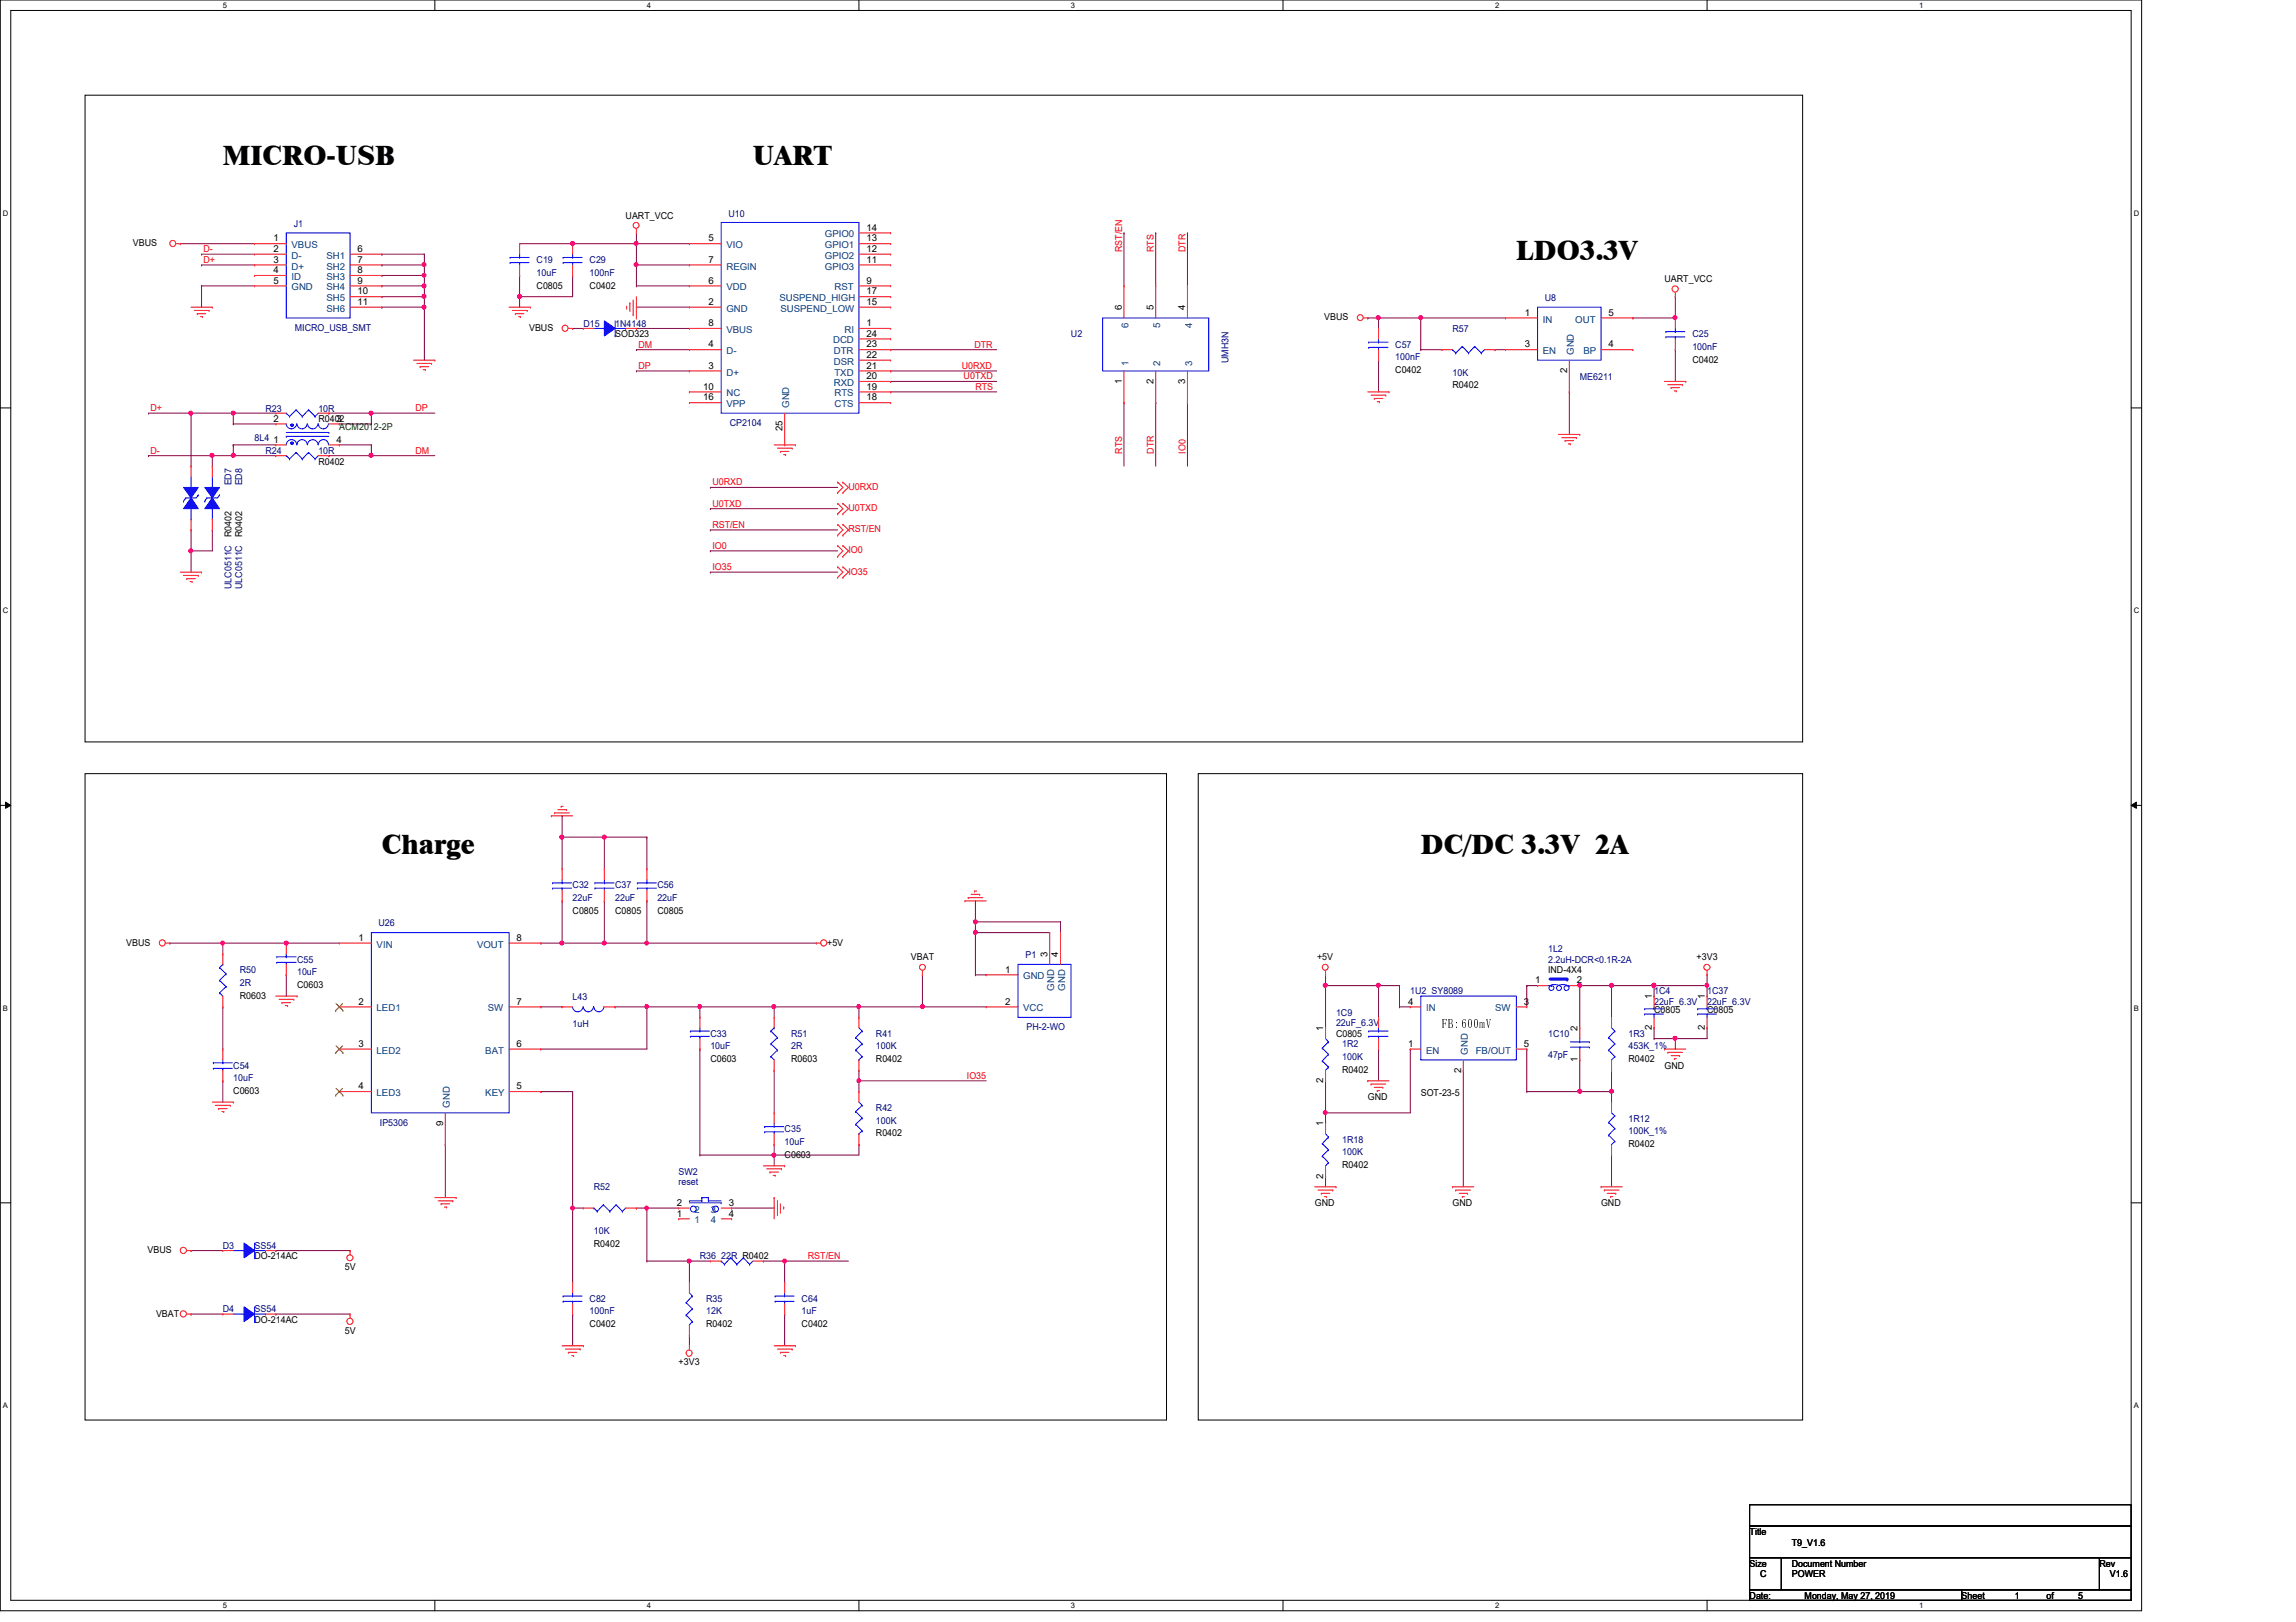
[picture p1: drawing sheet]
<svg xmlns="http://www.w3.org/2000/svg" width="297mm" height="210mm" viewBox="0 0 297 210" stroke-linecap="round" stroke-linejoin="round" font-family="sans-serif">
<defs><g id="words">
<g font-size="3.7">
<text x="28.8" y="21.4">MICRO-USB</text>
<text x="97.4" y="21.4">UART</text>
<text x="196.2" y="33.7">LDO3.3V</text>
<text x="49.4" y="110.5">Charge</text>
<text x="183.8" y="110.5">DC/DC 3.3V 2A</text>
</g>
<text font-size="1.6" x="186.6" y="133.1">FB:600mV</text>
<g font-size="1.2" fill="#00007f">
<text x="38" y="29.4">J1</text>
<text x="94.2" y="28">U10</text>
<text x="69.4" y="34">C19</text>
<text x="69.4" y="35.7">10uF</text>
<text x="76.3" y="34">C29</text>
<text x="76.3" y="35.7">100nF</text>
<text x="199.9" y="39">U8</text>
<text x="38.1" y="42.8">MICRO_USB_SMT</text>
<text x="75.5" y="42.3">D15</text>
<text x="79.6" y="42.3">1N4148</text>
<text x="138.6" y="43.6">U2</text>
<text x="158.9" y="47" transform="rotate(-90 158.9 47)">UMH3N</text>
<text x="180.5" y="45">C57</text>
<text x="180.5" y="46.7">100nF</text>
<text x="187.9" y="43">R57</text>
<text x="218.9" y="43.6">C25</text>
<text x="218.9" y="45.3">100nF</text>
<text x="34.3" y="53.3">R23</text>
<text x="41.2" y="53.3">10R</text>
<text x="187.9" y="48.6">10K</text>
<text x="204.4" y="49.1">ME6211</text>
<text x="32.9" y="57.1">8L4</text>
<text x="34.3" y="58.7">R24</text>
<text x="41.2" y="58.7">10R</text>
<text x="94.4" y="55.2">CP2104</text>
<text x="30" y="62.8" transform="rotate(-90 30 62.8)">ED7</text>
<text x="31.3" y="62.8" transform="rotate(-90 31.3 62.8)">ED8</text>
<text x="30" y="76.2" transform="rotate(-90 30 76.2)">ULC0511C</text>
<text x="31.3" y="76.2" transform="rotate(-90 31.3 76.2)">ULC0511C</text>
<text x="49" y="119.9">U26</text>
<text x="74.1" y="115">C32</text>
<text x="74.1" y="116.6">22uF</text>
<text x="79.6" y="115">C37</text>
<text x="79.6" y="116.6">22uF</text>
<text x="85" y="115">C56</text>
<text x="85" y="116.6">22uF</text>
<text x="31" y="125.9">R50</text>
<text x="38.4" y="124.6">C55</text>
<text x="132.7" y="124">P1</text>
<text x="200.3" y="123.2">1L2</text>
<text x="200.3" y="124.6">2.2uH-DCR&lt;0.1R-2A</text>
<text x="31" y="127.6">2R</text>
<text x="38.4" y="126.2">10uF</text>
<text x="74.1" y="129.4">L43</text>
<text x="172.8" y="131.4">1C9</text>
<text x="182.5" y="128.7">1U2 SY8089</text>
<text x="214" y="128.7">1C4</text>
<text x="214" y="130">22uF_6.3V</text>
<text x="220.8" y="128.7">1C37</text>
<text x="220.8" y="130">22uF_6.3V</text>
<text x="74.1" y="132.9">1uH</text>
<text x="91.9" y="134.2">C33</text>
<text x="91.9" y="135.8">10uF</text>
<text x="102.4" y="134.2">R51</text>
<text x="102.4" y="135.8">2R</text>
<text x="113.3" y="134.2">R41</text>
<text x="113.3" y="135.8">100K</text>
<text x="132.8" y="133.3">PH-2-WO</text>
<text x="172.8" y="132.8">22uF_6.3V</text>
<text x="173.6" y="135.6">1R2</text>
<text x="173.6" y="137.2">100K</text>
<text x="200.3" y="134.2">1C10</text>
<text x="200.3" y="136.9">47pF</text>
<text x="210.7" y="134.2">1R3</text>
<text x="210.7" y="135.8">453K_1%</text>
<text x="30.2" y="138.3">C54</text>
<text x="30.2" y="139.9">10uF</text>
<text x="113.3" y="143.8">R42</text>
<text x="49.1" y="145.7">IP5306</text>
<text x="101.5" y="146.5">C35</text>
<text x="101.5" y="148.2">10uF</text>
<text x="113.3" y="145.4">100K</text>
<text x="173.6" y="147.9">1R18</text>
<text x="173.6" y="149.5">100K</text>
<text x="210.7" y="145.2">1R12</text>
<text x="210.7" y="146.8">100K_1%</text>
<text x="76.8" y="154.1">R52</text>
<text x="87.8" y="153.4">reset</text>
<text x="87.8" y="152">SW2</text>
<text x="28.8" y="161.6">D3</text>
<text x="32.9" y="161.6">SS54</text>
<text x="76.8" y="159.7">10K</text>
<text x="90.5" y="163">R36 22R R0402</text>
<text x="28.8" y="169.8">D4</text>
<text x="32.9" y="169.8">SS54</text>
<text x="76.3" y="168.4">C82</text>
<text x="76.3" y="170.1">100nF</text>
<text x="91.4" y="168.4">R35</text>
<text x="91.4" y="170.1">12K</text>
<text x="103.7" y="168.4">C64</text>
<text x="103.7" y="170.1">1uF</text>
</g>
<g font-size="1.2">
<text x="80.9" y="28.3">UART_VCC</text>
<text x="112.1" y="29.8">14</text>
<text x="17.2" y="31.8">VBUS</text>
<text x="35.4" y="31.2">1</text>
<text x="35.4" y="32.6">2</text>
<text x="35.4" y="34">3</text>
<text x="35.4" y="35.3">4</text>
<text x="46.3" y="32.6">6</text>
<text x="46.3" y="34">7</text>
<text x="46.3" y="35.3">8</text>
<text x="91.6" y="31.2">5</text>
<text x="91.6" y="34">7</text>
<text x="112.1" y="31.2">13</text>
<text x="112.1" y="32.6">12</text>
<text x="112.1" y="34">11</text>
<text x="35.4" y="36.7">5</text>
<text x="46.3" y="36.7">9</text>
<text x="46.3" y="38.1">10</text>
<text x="46.3" y="39.5">11</text>
<text x="69.4" y="37.3">C0805</text>
<text x="76.3" y="37.3">C0402</text>
<text x="91.6" y="36.7">6</text>
<text x="91.6" y="39.5">2</text>
<text x="112.1" y="36.7">9</text>
<text x="112.1" y="38.1">17</text>
<text x="112.1" y="39.5">15</text>
<text x="145.1" y="40.2" transform="rotate(-90 145.1 40.2)">6</text>
<text x="149.2" y="40.2" transform="rotate(-90 149.2 40.2)">5</text>
<text x="153.3" y="40.2" transform="rotate(-90 153.3 40.2)">4</text>
<text x="171.3" y="41.4">VBUS</text>
<text x="197.3" y="40.9">1</text>
<text x="208.1" y="40.9">5</text>
<text x="215.3" y="36.5">UART_VCC</text>
<text x="68.4" y="42.8">VBUS</text>
<text x="79.6" y="43.6">SOD323</text>
<text x="91.6" y="42.2">8</text>
<text x="91.6" y="45">4</text>
<text x="91.6" y="47.7">3</text>
<text x="112.1" y="42.2">1</text>
<text x="112.1" y="43.6">24</text>
<text x="112.1" y="45">23</text>
<text x="112.1" y="46.3">22</text>
<text x="112.1" y="47.7">21</text>
<text x="197.3" y="45">3</text>
<text x="208.1" y="45">4</text>
<text x="218.9" y="46.9">C0402</text>
<text x="91" y="51.8">16</text>
<text x="91" y="50.4">10</text>
<text x="112.1" y="49.1">20</text>
<text x="112.1" y="50.4">19</text>
<text x="112.1" y="51.8">18</text>
<text x="145.1" y="49.7" transform="rotate(-90 145.1 49.7)">1</text>
<text x="149.2" y="49.7" transform="rotate(-90 149.2 49.7)">2</text>
<text x="153.3" y="49.7" transform="rotate(-90 153.3 49.7)">3</text>
<text x="180.5" y="48.3">C0402</text>
<text x="187.9" y="50.2">R0402</text>
<text x="202.7" y="48.3" transform="rotate(-90 202.7 48.3)">2</text>
<text x="35.4" y="57.3">1</text>
<text x="35.4" y="54.6">2</text>
<text x="41.2" y="54.6">R0402</text>
<text x="43.5" y="57.3">4</text>
<text x="43.5" y="54.6">3</text>
<text x="101.2" y="55.8" transform="rotate(-90 101.2 55.8)">25</text>
<text x="41.2" y="60.1">R0402</text>
<text x="30" y="69.5" transform="rotate(-90 30 69.5)">R0402</text>
<text x="31.3" y="69.5" transform="rotate(-90 31.3 69.5)">R0402</text>
<text x="74.1" y="118.3">C0805</text>
<text x="79.6" y="118.3">C0805</text>
<text x="85" y="118.3">C0805</text>
<text x="16.3" y="122.4">VBUS</text>
<text x="46.4" y="121.8">1</text>
<text x="66.8" y="121.8">8</text>
<text x="107" y="122.4">+5V</text>
<text x="117.9" y="124.3">VBAT</text>
<text x="130" y="125.9">1</text>
<text x="135.5" y="123.8" transform="rotate(-90 135.5 123.8)">3</text>
<text x="136.9" y="123.8" transform="rotate(-90 136.9 123.8)">4</text>
<text x="170.4" y="124.3">+5V</text>
<text x="200.3" y="125.9">IND-4X4</text>
<text x="219.5" y="124.3">+3V3</text>
<text x="31" y="129.2">R0603</text>
<text x="38.4" y="127.8">C0603</text>
<text x="46.4" y="130">2</text>
<text x="66.8" y="130">7</text>
<text x="130" y="130">2</text>
<text x="182.2" y="130">4</text>
<text x="197.1" y="130">3</text>
<text x="198.6" y="127.3">1</text>
<text x="204" y="127.3">2</text>
<text x="213.7" y="129.3" transform="rotate(-90 213.7 129.3)">1</text>
<text x="214" y="131.1">C0805</text>
<text x="220.6" y="129.3" transform="rotate(-90 220.6 129.3)">1</text>
<text x="220.8" y="131.1">C0805</text>
<text x="46.4" y="135.5">3</text>
<text x="66.8" y="135.5">6</text>
<text x="91.9" y="137.5">C0603</text>
<text x="102.4" y="137.5">R0603</text>
<text x="113.3" y="137.5">R0402</text>
<text x="171.2" y="133.4" transform="rotate(-90 171.2 133.4)">1</text>
<text x="172.8" y="134.2">C0805</text>
<text x="182.2" y="135.5">1</text>
<text x="197.1" y="135.5">5</text>
<text x="204.1" y="137.4" transform="rotate(-90 204.1 137.4)">1</text>
<text x="204.1" y="133.4" transform="rotate(-90 204.1 133.4)">2</text>
<text x="210.7" y="137.5">R0402</text>
<text x="213.7" y="133.3" transform="rotate(-90 213.7 133.3)">2</text>
<text x="220.6" y="133.3" transform="rotate(-90 220.6 133.3)">2</text>
<text x="30.2" y="141.6">C0603</text>
<text x="46.4" y="141">4</text>
<text x="66.8" y="141">5</text>
<text x="171.2" y="140.2" transform="rotate(-90 171.2 140.2)">2</text>
<text x="173.6" y="138.9">R0402</text>
<text x="177" y="142.4">GND</text>
<text x="183.8" y="141.9">SOT-23-5</text>
<text x="189" y="138.8" transform="rotate(-90 189 138.8)">2</text>
<text x="215.3" y="138.3">GND</text>
<text x="57.3" y="145.7" transform="rotate(-90 57.3 145.7)">9</text>
<text x="101.5" y="149.8">C0603</text>
<text x="113.3" y="147.1">R0402</text>
<text x="171.2" y="145.8" transform="rotate(-90 171.2 145.8)">1</text>
<text x="210.7" y="148.4">R0402</text>
<text x="171.2" y="152.5" transform="rotate(-90 171.2 152.5)">2</text>
<text x="173.6" y="151.2">R0402</text>
<text x="76.8" y="161.3">R0402</text>
<text x="87.5" y="157.4">1</text>
<text x="87.5" y="156">2</text>
<text x="94.3" y="156">3</text>
<text x="94.3" y="157.4">4</text>
<text x="170.1" y="156.1">GND</text>
<text x="187.9" y="156.1">GND</text>
<text x="207.1" y="156.1">GND</text>
<text x="19.1" y="162.1">VBUS</text>
<text x="32.9" y="163">DO-214AC</text>
<text x="44.6" y="164.3">5V</text>
<text x="20.2" y="170.4">VBAT</text>
<text x="32.9" y="171.2">DO-214AC</text>
<text x="44.6" y="172.6">5V</text>
<text x="76.3" y="171.7">C0402</text>
<text x="91.4" y="171.7">R0402</text>
<text x="103.7" y="171.7">C0402</text>
<text x="87.8" y="176.7">+3V3</text>
<text x="226.4" y="198.6">Title</text>
<text x="226.4" y="202.7">Size</text>
<text x="231.8" y="202.7">Document Number</text>
<text x="231.8" y="200">T9_V1.6</text>
<text x="271.6" y="202.7">Rev</text>
<text x="226.4" y="206.9">Date:</text>
<text x="227.7" y="204.1">C</text>
<text x="231.8" y="204.1">POWER</text>
<text x="233.5" y="206.9">Monday, May 27, 2019</text>
<text x="253.8" y="206.9">Sheet</text>
<text x="260.6" y="206.9">1</text>
<text x="264.7" y="206.9">of</text>
<text x="268.9" y="206.9">5</text>
<text x="273" y="204.1">V1.6</text>
</g>
<g font-size="1.2" fill="#f00">
<text x="26.3" y="34">D+</text>
<text x="26.3" y="32.6">D-</text>
<text x="145.2" y="32.6" transform="rotate(-90 145.2 32.6)">RST/EN</text>
<text x="149.3" y="32.6" transform="rotate(-90 149.3 32.6)">RTS</text>
<text x="153.4" y="32.6" transform="rotate(-90 153.4 32.6)">DTR</text>
<text x="82.6" y="45">DM</text>
<text x="82.6" y="47.8">DP</text>
<text x="124.4" y="47.8">U0RXD</text>
<text x="126.1" y="45">DTR</text>
<text x="19.5" y="53.2">D+</text>
<text x="53.8" y="53.2">DP</text>
<text x="124.7" y="49.1">U0TXD</text>
<text x="126.2" y="50.5">RTS</text>
<text x="19.5" y="58.7">D-</text>
<text x="53.8" y="58.7">DM</text>
<text x="145.2" y="58.7" transform="rotate(-90 145.2 58.7)">RTS</text>
<text x="149.3" y="58.7" transform="rotate(-90 149.3 58.7)">DTR</text>
<text x="153.4" y="58.7" transform="rotate(-90 153.4 58.7)">IO0</text>
<text x="92.2" y="65.6">U0TXD</text>
<text x="92.2" y="62.8">U0RXD</text>
<text x="109.8" y="63.4">U0RXD</text>
<text x="92.2" y="68.3">RST/EN</text>
<text x="92.2" y="71">IO0</text>
<text x="109.8" y="66.1">U0TXD</text>
<text x="109.8" y="68.9">RST/EN</text>
<text x="109.8" y="71.6">IO0</text>
<text x="92.2" y="73.8">IO35</text>
<text x="109.8" y="74.4">IO35</text>
<text x="125.1" y="139.6">IO35</text>
<text x="104.5" y="162.9">RST/EN</text>
</g>
<g font-size="1.2" fill="#003f7f">
<text x="37.7" y="32.1">VBUS</text>
<text x="37.7" y="33.5">D-</text>
<text x="37.7" y="34.9">D+</text>
<text x="42.2" y="33.5">SH1</text>
<text x="42.2" y="34.9">SH2</text>
<text x="94" y="32.1">VIO</text>
<text x="94" y="34.9">REGIN</text>
<text x="106.7" y="30.7">GPIO0</text>
<text x="106.7" y="32.1">GPIO1</text>
<text x="106.7" y="33.5">GPIO2</text>
<text x="106.7" y="34.9">GPIO3</text>
<text x="37.7" y="36.2">ID</text>
<text x="37.7" y="37.6">GND</text>
<text x="42.2" y="36.2">SH3</text>
<text x="42.2" y="37.6">SH4</text>
<text x="42.2" y="39">SH5</text>
<text x="42.2" y="40.3">SH6</text>
<text x="94" y="37.6">VDD</text>
<text x="94" y="40.3">GND</text>
<text x="100.8" y="39">SUSPEND_HIGH</text>
<text x="101" y="40.3">SUSPEND_LOW</text>
<text x="107.9" y="37.6">RST</text>
<text x="199.6" y="41.7">IN</text>
<text x="203.8" y="41.7">OUT</text>
<text x="94" y="43.1">VBUS</text>
<text x="94" y="45.8">D-</text>
<text x="107.8" y="44.4">DCD</text>
<text x="107.9" y="45.8">DTR</text>
<text x="107.9" y="47.2">DSR</text>
<text x="109.3" y="43.1">RI</text>
<text x="146" y="47.3" transform="rotate(-90 146 47.3)">1</text>
<text x="146" y="42.5" transform="rotate(-90 146 42.5)">6</text>
<text x="150.1" y="47.3" transform="rotate(-90 150.1 47.3)">2</text>
<text x="150.1" y="42.5" transform="rotate(-90 150.1 42.5)">5</text>
<text x="154.2" y="47.3" transform="rotate(-90 154.2 47.3)">3</text>
<text x="154.2" y="42.5" transform="rotate(-90 154.2 42.5)">4</text>
<text x="199.6" y="45.8">EN</text>
<text x="203.6" y="45.9" transform="rotate(-90 203.6 45.9)">GND</text>
<text x="204.8" y="45.8">BP</text>
<text x="94" y="48.6">D+</text>
<text x="94" y="52.7">VPP</text>
<text x="94" y="51.3">NC</text>
<text x="102.1" y="52.8" transform="rotate(-90 102.1 52.8)">GND</text>
<text x="107.9" y="50">RXD</text>
<text x="107.9" y="48.6">TXD</text>
<text x="107.9" y="51.3">RTS</text>
<text x="107.9" y="52.7">CTS</text>
<text x="48.7" y="122.6">VIN</text>
<text x="61.7" y="122.6">VOUT</text>
<text x="48.7" y="130.9">LED1</text>
<text x="63.1" y="130.9">SW</text>
<text x="132.4" y="126.7">GND</text>
<text x="132.4" y="130.9">VCC</text>
<text x="136.4" y="128.2" transform="rotate(-90 136.4 128.2)">GND</text>
<text x="137.8" y="128.2" transform="rotate(-90 137.8 128.2)">GND</text>
<text x="184.5" y="130.9">IN</text>
<text x="193.4" y="130.9">SW</text>
<text x="48.7" y="136.4">LED2</text>
<text x="62.8" y="136.4">BAT</text>
<text x="184.5" y="136.4">EN</text>
<text x="189.9" y="136.5" transform="rotate(-90 189.9 136.5)">GND</text>
<text x="190.9" y="136.4">FB/OUT</text>
<text x="48.7" y="141.9">LED3</text>
<text x="58.2" y="143.3" transform="rotate(-90 58.2 143.3)">GND</text>
<text x="62.8" y="141.9">KEY</text>
<text x="89.9" y="158.3">1</text>
<text x="89.9" y="156.9">2</text>
<text x="91.9" y="156.9">3</text>
<text x="91.9" y="158.3">4</text>
</g>
<text font-size="1.2" fill="#003f00" x="43.9" y="55.7">ACM2012-2P</text>
<g font-size="1">
<text x="28.8" y="1">5</text>
<text x="83.7" y="1">4</text>
<text x="138.6" y="1">3</text>
<text x="193.4" y="1">2</text>
<text x="248.3" y="1">1</text>
<text x=".4" y="27.9">D</text>
<text x="276.1" y="27.9">D</text>
<text x=".4" y="79.4">C</text>
<text x="276.1" y="79.4">C</text>
<text x=".4" y="130.8">B</text>
<text x="276.1" y="130.8">B</text>
<text x=".4" y="182.2">A</text>
<text x="276.1" y="182.2">A</text>
<text x="28.8" y="208.1">5</text>
<text x="83.7" y="208.1">4</text>
<text x="138.6" y="208.1">3</text>
<text x="193.4" y="208.1">2</text>
<text x="248.3" y="208.1">1</text>
</g>
</g></defs>
<path d="M0 0h277.1v208.4h-277.1zM1.4 1.4h274.3v205.7h-274.3z" fill="none" stroke="#000" stroke-width=".13"/>
<g fill="#fff">
<path d="M28.8 .1h.6v1.1h-.6z"/>
<path d="M28.8 207.2h.6v1.1h-.6z"/>
</g>
<path d="M56.3 0v1.4M56.3 207.1v1.3" fill="none" stroke="#000" stroke-width=".13"/>
<g fill="#fff">
<path d="M83.7 .1h.5v1.1h-.5z"/>
<path d="M83.7 207.2h.5v1.1h-.5z"/>
</g>
<path d="M111.1 0v1.4M111.1 207.1v1.3" fill="none" stroke="#000" stroke-width=".13"/>
<g fill="#fff">
<path d="M138.6 .1h.5v1.1h-.5z"/>
<path d="M138.6 207.2h.5v1.1h-.5z"/>
</g>
<path d="M166 0v1.4M166 207.1v1.3" fill="none" stroke="#000" stroke-width=".13"/>
<g fill="#fff">
<path d="M193.4 .1h.6v1.1h-.6z"/>
<path d="M193.4 207.2h.6v1.1h-.6z"/>
</g>
<path d="M220.8 0v1.4M220.8 207.1v1.3" fill="none" stroke="#000" stroke-width=".13"/>
<g fill="#fff">
<path d="M248.3 .1h.5v1.1h-.5z"/>
<path d="M248.3 207.2h.5v1.1h-.5z"/>
<path d="M.4 27.1h.7v1.1h-.7z"/>
<path d="M276.1 27.1h.7v1.1h-.7z"/>
<path d="M.4 78.5h.7v1.1h-.7z"/>
<path d="M276.1 78.5h.7v1.1h-.7z"/>
</g>
<path d="M0 52.8h1.4M275.7 52.8h1.4" fill="none" stroke="#000" stroke-width=".13"/>
<g fill="#fff">
<path d="M.4 129.9h.6v1.1h-.6z"/>
<path d="M276.1 129.9h.6v1.1h-.6z"/>
</g>
<path d="M0 104.2h1.4M.7 103.8l.7 .4-.7 .4zM275.7 104.2l.7-.4v.8zM275.7 104.2h1.4" fill="none" stroke="#000" stroke-width=".13"/>
<path d="M.7 103.8l.7 .4-.7 .4zM275.7 104.2l.7-.4v.8z" fill="#000"/>
<g fill="#fff">
<path d="M.4 181.4h.6v1.1h-.6z"/>
<path d="M276.1 181.4h.6v1.1h-.6z"/>
</g>
<path d="M11 12.3h222.2v83.7h-222.2zM11 100.1h139.9v83.7h-139.9zM155 100.1h78.2v83.7h-78.2zM0 155.7h1.4M275.7 155.7h1.4" fill="none" stroke="#000" stroke-width=".13"/>
<path d="M49.4 32.9h.1M49.4 34.3h.1M49.4 32.9h5.5M49.4 34.3h5.5M54.9 34.3h.1M54.9 34.3v1.3" fill="none" stroke="#7f003f" stroke-width=".13"/>
<circle cx="54.9" cy="34.2" r=".26" fill="#f0f"/>
<circle cx="54.9" cy="34.2" r=".26" fill="none" stroke="#f0f" stroke-width=".13"/>
<path d="M49.4 35.6h.1M49.4 35.6h5.5M54.9 35.6h.1M54.9 35.6v1.4" fill="none" stroke="#7f003f" stroke-width=".13"/>
<circle cx="54.9" cy="35.6" r=".25" fill="#f0f"/>
<circle cx="54.9" cy="35.6" r=".25" fill="none" stroke="#f0f" stroke-width=".13"/>
<path d="M49.4 37h.1M49.4 37h5.5M54.9 39.8h.1M54.9 39.8v6.8" fill="none" stroke="#7f003f" stroke-width=".13"/>
<circle cx="54.9" cy="39.8" r=".26" fill="#f0f"/>
<circle cx="54.9" cy="39.8" r=".26" fill="none" stroke="#f0f" stroke-width=".13"/>
<path d="M49.4 38.4h.1M49.4 38.4h5.5" fill="none" stroke="#7f003f" stroke-width=".13"/>
<circle cx="54.9" cy="38.4" r=".26" fill="#f0f"/>
<circle cx="54.9" cy="38.4" r=".26" fill="none" stroke="#f0f" stroke-width=".13"/>
<g fill="none" stroke="#7f003f" stroke-width=".13">
<path d="M26.1 37h.1M26.1 34.3h.1M26.1 32.9h.1M26.1 37h6.8M26.1 37v2.8M26.1 34.3h6.8M26.1 32.9h6.8M49.4 39.8h.1M49.4 39.8h5.5M126.2 126.2h.1M126.2 120.7h.1M126.2 126.2h1.4"/>
<path d="M126.2 120.7v5.5"/>
</g>
<circle cx="126.2" cy="120.7" r=".26" fill="#f0f"/>
<circle cx="126.2" cy="120.7" r=".26" fill="none" stroke="#f0f" stroke-width=".13"/>
<g fill="none" stroke="#7f003f" stroke-width=".13">
<path d="M145.4 30.1h.1M145.4 30.1v6.9M149.5 30.1h.1M149.5 30.1v6.9M153.6 30.1h.1M153.6 30.1v6.9M145.4 52.1h.1M145.4 52.1v8.2M149.5 52.1h.1M149.5 52.1v8.2M153.6 52.1h.1M153.6 52.1v8.2"/>
<path d="M126.2 119.3h.1M126.2 119.3v1.4M126.2 119.3h11M137.2 119.3h.1M137.2 119.3v1.4M126.2 120.7h.1M126.2 120.7h9.6"/>
</g>
<circle cx="126.2" cy="119.3" r=".26" fill="#f0f"/>
<circle cx="126.2" cy="119.3" r=".26" fill="none" stroke="#f0f" stroke-width=".13"/>
<path d="M54.9 38.4h.1M54.9 37h.1M54.9 37v2.8M126.2 116.6h.1M126.2 116.6v2.7M24.7 161.8h.1M24.7 161.8h4.1M35.7 161.8h.1M35.7 161.8h9.6" fill="none" stroke="#7f003f" stroke-width=".13"/>
<circle cx="54.9" cy="37" r=".26" fill="#f0f"/>
<circle cx="54.9" cy="37" r=".26" fill="none" stroke="#f0f" stroke-width=".13"/>
<path d="M23.3 31.5h.1M23.3 31.5h9.6M54.9 32.9h.1M54.9 32.9v1.4M30.2 53.5h.1M30.2 53.5h5.5" fill="none" stroke="#7f003f" stroke-width=".13"/>
<circle cx="30.2" cy="53.5" r=".26" fill="#f0f"/>
<circle cx="30.2" cy="53.5" r=".26" fill="none" stroke="#f0f" stroke-width=".13"/>
<path d="M48 59h.1M48 59h8.3" fill="none" stroke="#7f003f" stroke-width=".13"/>
<circle cx="48" cy="58.9" r=".26" fill="#f0f"/>
<circle cx="48" cy="58.9" r=".26" fill="none" stroke="#f0f" stroke-width=".13"/>
<path d="M48 53.5h.1M48 53.5h8.3" fill="none" stroke="#7f003f" stroke-width=".13"/>
<circle cx="48" cy="53.5" r=".26" fill="#f0f"/>
<circle cx="48" cy="53.5" r=".26" fill="none" stroke="#f0f" stroke-width=".13"/>
<g fill="none" stroke="#7f003f" stroke-width=".13">
<path d="M30.2 54.9h.1M30.2 57.6h.1M30.2 59h.1M30.2 54.9h5.5M30.2 57.6h5.5M30.2 59h5.5M42.5 53.5h.1M42.5 53.5h5.5M43.9 54.9h.1M43.9 57.6h.1M43.9 57.6h4.1M48 53.5h.1"/>
<path d="M48 57.6h.1M48 53.5v1.4h-4.1M48 57.6v1.4"/>
</g>
<circle cx="30.2" cy="58.9" r=".26" fill="#f0f"/>
<circle cx="30.2" cy="58.9" r=".26" fill="none" stroke="#f0f" stroke-width=".13"/>
<path d="M24.7 53.5h.1M24.7 53.5h5.5M30.2 53.5h.1M30.2 53.5v1.4M42.5 59h.1M42.5 59h5.5" fill="none" stroke="#7f003f" stroke-width=".13"/>
<circle cx="24.7" cy="53.5" r=".26" fill="#f0f"/>
<circle cx="24.7" cy="53.5" r=".26" fill="none" stroke="#f0f" stroke-width=".13"/>
<path d="M27.5 59h.1M30.2 57.6h.1M30.2 57.6v1.4h-2.7" fill="none" stroke="#7f003f" stroke-width=".13"/>
<circle cx="27.4" cy="58.9" r=".26" fill="#f0f"/>
<circle cx="27.4" cy="58.9" r=".26" fill="none" stroke="#f0f" stroke-width=".13"/>
<g fill="none" stroke="#7f003f" stroke-width=".13">
<path d="M19.2 59h.1M19.2 53.5h.1M19.2 59h8.3M19.2 53.5h5.5M24.7 53.5h.1M24.7 53.5v6.8M27.5 59h.1M27.5 59v1.3M24.7 68.6h.1M24.7 71.3h.1M24.7 68.6v2.7M27.5 68.6h.1"/>
<path d="M27.5 68.6v2.7h-2.8"/>
</g>
<circle cx="24.7" cy="71.3" r=".26" fill="#f0f"/>
<circle cx="24.7" cy="71.3" r=".26" fill="none" stroke="#f0f" stroke-width=".13"/>
<g fill="none" stroke="#7f003f" stroke-width=".13">
<path d="M82.3 39.8h.1M82.3 30.1h.1M82.3 37h.1M82.3 34.3h.1M82.3 39.8h6.9M82.3 30.1v1.4M82.3 37h6.9M82.3 34.3h6.9M82.3 42.5h.1M82.3 45.3h.1M82.3 48h.1M82.3 48h6.9"/>
<path d="M82.3 42.5h6.9M82.3 45.3h6.9M115.2 48h.1M115.2 49.4h.1M115.2 45.3h.1M115.2 50.7h.1M115.2 48h13.7M115.2 45.3h13.7M115.2 49.4h13.7M115.2 50.7h13.7M24.7 71.3h.1M24.7 71.3v2.7"/>
</g>
<circle cx="82.3" cy="34.2" r=".26" fill="#f0f"/>
<circle cx="82.3" cy="34.2" r=".26" fill="none" stroke="#f0f" stroke-width=".13"/>
<path d="M82.3 34.3h.1M82.3 31.5h.1M82.3 31.5v5.5M82.3 31.5h6.9" fill="none" stroke="#7f003f" stroke-width=".13"/>
<circle cx="82.3" cy="31.5" r=".26" fill="#f0f"/>
<circle cx="82.3" cy="31.5" r=".26" fill="none" stroke="#f0f" stroke-width=".13"/>
<path d="M74.1 31.5h.1M74.1 31.5h8.2" fill="none" stroke="#7f003f" stroke-width=".13"/>
<circle cx="74.1" cy="31.5" r=".26" fill="#f0f"/>
<circle cx="74.1" cy="31.5" r=".26" fill="none" stroke="#f0f" stroke-width=".13"/>
<path d="M67.2 35.6h.1M67.2 38.4h.1M67.2 35.6v2.8M74.1 35.6h.1M74.1 35.6v2.8h-6.9" fill="none" stroke="#7f003f" stroke-width=".13"/>
<circle cx="67.2" cy="38.4" r=".26" fill="#f0f"/>
<circle cx="67.2" cy="38.4" r=".26" fill="none" stroke="#f0f" stroke-width=".13"/>
<g fill="none" stroke="#7f003f" stroke-width=".13">
<path d="M67.2 38.4h.1M67.2 31.5h.1M67.2 38.4v1.4M67.2 31.5h6.9M91.9 65.8h.1M91.9 63.1h.1M91.9 68.6h.1M91.9 71.3h.1M91.9 65.8h16.5M91.9 63.1h16.5M91.9 68.6h16.5M91.9 71.3h16.5"/>
<path d="M89.2 172.8h.1M89.2 163.2h.1M89.2 172.8v1.4M89.2 163.2h2.7M101.5 170.1h.1M101.5 170.1v4.1"/>
</g>
<circle cx="89.1" cy="163.2" r=".26" fill="#f0f"/>
<circle cx="89.1" cy="163.2" r=".26" fill="none" stroke="#f0f" stroke-width=".13"/>
<path d="M101.5 163.2h.1M101.5 163.2h8.3" fill="none" stroke="#7f003f" stroke-width=".13"/>
<circle cx="101.5" cy="163.2" r=".26" fill="#f0f"/>
<circle cx="101.5" cy="163.2" r=".26" fill="none" stroke="#f0f" stroke-width=".13"/>
<path d="M83.7 156.3h.1M83.7 156.3v6.9M83.7 156.3h4.1" fill="none" stroke="#7f003f" stroke-width=".13"/>
<path d="M83.5 156.1h.1l.3 .1-.1 .3-.2 .1-.1-.1z" fill-rule="evenodd" fill="#f0f"/>
<path d="M83.5 156.1h.1l.3 .1-.1 .3-.2 .1-.1-.1z" fill="none" stroke="#f0f" stroke-width=".13"/>
<path d="M74.1 156.3h.1M74.1 156.3v9.6M74.1 170.1h.1M74.1 170.1v4.1M83.7 163.2h.1M83.7 163.2h5.5M89.2 163.2h.1M89.2 163.2v2.7M98.8 163.2h.1M98.8 163.2h2.7M101.5 163.2h.1M101.5 163.2v2.7" fill="none" stroke="#7f003f" stroke-width=".13"/>
<circle cx="74.1" cy="156.3" r=".26" fill="#f0f"/>
<circle cx="74.1" cy="156.3" r=".26" fill="none" stroke="#f0f" stroke-width=".13"/>
<g fill="none" stroke="#7f003f" stroke-width=".13">
<path d="M72.7 116.6h.1M72.7 108.3h.1M72.7 116.6v5.4h-2.7M72.7 108.3v4.1M72.7 108.3h5.5M78.2 116.6h.1M78.2 116.6v5.4M28.8 122h.1M28.8 122v1.4M37 126.2h.1M37 126.2v2.7M70 122h.1"/>
<path d="M70 130.3h.1M70 130.3h2.7M57.6 148.1h.1M57.6 148.1v6.9"/>
</g>
<circle cx="72.7" cy="108.3" r=".26" fill="#f0f"/>
<circle cx="72.7" cy="108.3" r=".26" fill="none" stroke="#f0f" stroke-width=".13"/>
<path d="M78.2 108.3h.1M78.2 108.3v4.1" fill="none" stroke="#7f003f" stroke-width=".13"/>
<circle cx="78.2" cy="108.3" r=".26" fill="#f0f"/>
<circle cx="78.2" cy="108.3" r=".26" fill="none" stroke="#f0f" stroke-width=".13"/>
<path d="M100.2 149.5h.1M100.2 149.5v1.4" fill="none" stroke="#7f003f" stroke-width=".13"/>
<circle cx="100.1" cy="149.5" r=".26" fill="#f0f"/>
<circle cx="100.1" cy="149.5" r=".26" fill="none" stroke="#f0f" stroke-width=".13"/>
<path d="M72.7 105.6h.1M72.7 105.6v2.7M90.5 130.3h.1M90.5 130.3h9.7M100.2 138.5h.1M100.2 130.3h.1M100.2 130.3v1.4M100.2 138.5v5.5" fill="none" stroke="#7f003f" stroke-width=".13"/>
<path d="M90.4 130.1l.1-.1 .2 .1v.3l-.2 .1-.1-.1z" fill-rule="evenodd" fill="#f0f"/>
<path d="M90.4 130.1l.1-.1 .2 .1v.3l-.2 .1-.1-.1z" fill="none" stroke="#f0f" stroke-width=".13"/>
<path d="M70 135.8h.1M83.7 130.3h.1M83.7 130.3h6.8M83.7 130.3v5.5h-13.7M90.5 130.3h.1M90.5 135.8h.1M90.5 130.3v1.4M90.5 135.8v13.7M90.5 149.5h.1M90.5 149.5h9.7" fill="none" stroke="#7f003f" stroke-width=".13"/>
<path d="M83.5 130.1l.1-.1 .3 .1-.1 .3-.2 .1-.1-.1z" fill-rule="evenodd" fill="#f0f"/>
<path d="M83.5 130.1l.1-.1 .3 .1-.1 .3-.2 .1-.1-.1z" fill="none" stroke="#f0f" stroke-width=".13"/>
<path d="M28.8 122h.1M28.8 122h8.2M79.6 130.3h.1M79.6 130.3h4.1M70 141.3h.1M70 141.3h4.1M74.1 141.3h.1M74.1 156.3h.1M74.1 141.3v15M74.1 156.3h1.4M94.7 156.3h.1M94.7 156.3h5.5" fill="none" stroke="#7f003f" stroke-width=".13"/>
<path d="M28.6 121.9l.2-.1 .2 .1v.3l-.2 .1-.2-.1z" fill-rule="evenodd" fill="#f0f"/>
<path d="M28.6 121.9l.2-.1 .2 .1v.3l-.2 .1-.2-.1z" fill="none" stroke="#f0f" stroke-width=".13"/>
<path d="M37 122h.1M37 122h6.9" fill="none" stroke="#7f003f" stroke-width=".13"/>
<circle cx="37" cy="122" r=".26" fill="#f0f"/>
<circle cx="37" cy="122" r=".26" fill="none" stroke="#f0f" stroke-width=".13"/>
<path d="M22 122h.1M22 122h6.8M28.8 139.9h.1M28.8 130.3h.1M28.8 130.3v5.5M28.8 139.9v2.7M72.7 122h.1M72.7 122h5.5M100.2 148.1h.1M100.2 148.1v1.4" fill="none" stroke="#7f003f" stroke-width=".13"/>
<circle cx="72.7" cy="122" r=".26" fill="#f0f"/>
<circle cx="72.7" cy="122" r=".26" fill="none" stroke="#f0f" stroke-width=".13"/>
<path d="M83.7 122h.1M83.7 122h21.9" fill="none" stroke="#7f003f" stroke-width=".13"/>
<path d="M83.5 121.9l.1-.1 .3 .1-.1 .3-.2 .1-.1-.1z" fill-rule="evenodd" fill="#f0f"/>
<path d="M83.5 121.9l.1-.1 .3 .1-.1 .3-.2 .1-.1-.1z" fill="none" stroke="#f0f" stroke-width=".13"/>
<path d="M119.3 126.2h.1M119.3 130.3h.1M119.3 126.2v4.1M119.3 130.3h8.3" fill="none" stroke="#7f003f" stroke-width=".13"/>
<circle cx="119.3" cy="130.3" r=".26" fill="#f0f"/>
<circle cx="119.3" cy="130.3" r=".26" fill="none" stroke="#f0f" stroke-width=".13"/>
<path d="M111.1 130.3h.1M111.1 130.3h8.2" fill="none" stroke="#7f003f" stroke-width=".13"/>
<path d="M110.9 130.1l.2-.1 .2 .1v.3l-.2 .1-.2-.1z" fill-rule="evenodd" fill="#f0f"/>
<path d="M110.9 130.1l.2-.1 .2 .1v.3l-.2 .1-.2-.1z" fill="none" stroke="#f0f" stroke-width=".13"/>
<path d="M100.2 130.3h.1M100.2 130.3h10.9M111.1 139.9h.1M111.1 130.3h.1M111.1 130.3v1.4M111.1 139.9v1.4M24.7 170.1h.1M24.7 170.1h4.1M35.7 170.1h.1M35.7 170.1h9.6" fill="none" stroke="#7f003f" stroke-width=".13"/>
<circle cx="100.1" cy="130.3" r=".26" fill="#f0f"/>
<circle cx="100.1" cy="130.3" r=".26" fill="none" stroke="#f0f" stroke-width=".13"/>
<path d="M111.1 139.9h.1M111.1 139.9h16.5M100.2 149.5h.1M111.1 148.1h.1M111.1 148.1v1.4h-10.9" fill="none" stroke="#7f003f" stroke-width=".13"/>
<path d="M110.9 139.7l.2-.1 .2 .1v.3l-.2 .1-.2-.1z" fill-rule="evenodd" fill="#f0f"/>
<path d="M110.9 139.7l.2-.1 .2 .1v.3l-.2 .1-.2-.1z" fill="none" stroke="#f0f" stroke-width=".13"/>
<path d="M91.9 74h.1M91.9 74h16.5M83.7 116.6h.1M83.7 116.6v5.4h-5.5M78.2 122h.1" fill="none" stroke="#7f003f" stroke-width=".13"/>
<circle cx="78.2" cy="122" r=".26" fill="#f0f"/>
<circle cx="78.2" cy="122" r=".26" fill="none" stroke="#f0f" stroke-width=".13"/>
<path d="M78.2 108.3h.1M78.2 108.3h5.5M83.7 108.3h.1M83.7 108.3v4.1M178.3 127.6h.1M178.3 127.6h2.8M220.8 126.2h.1M220.8 126.2v1.4" fill="none" stroke="#7f003f" stroke-width=".13"/>
<circle cx="178.3" cy="127.5" r=".26" fill="#f0f"/>
<circle cx="178.3" cy="127.5" r=".26" fill="none" stroke="#f0f" stroke-width=".13"/>
<path d="M182.5 135.8h.1M182.5 135.8v8.2h-11M171.5 144h.1" fill="none" stroke="#7f003f" stroke-width=".13"/>
<circle cx="171.4" cy="144" r=".26" fill="#f0f"/>
<circle cx="171.4" cy="144" r=".26" fill="none" stroke="#f0f" stroke-width=".13"/>
<g fill="none" stroke="#7f003f" stroke-width=".13">
<path d="M171.5 127.6h.1M171.5 127.6v5.4M178.3 127.6h.1M178.3 135.8h.1M178.3 127.6v4.1M178.3 135.8v4.1M181.1 127.6h.1M181.1 130.3h.1M181.1 127.6v2.7M181.1 130.3h1.4M189.3 138.5h.1M189.3 138.5v15.1"/>
<path d="M197.5 127.6h.1M197.5 135.8h.1M197.5 127.6v2.7M197.5 135.8v5.5M197.5 127.6h1.4M208.5 127.6h.1M208.5 127.6h5.5"/>
</g>
<path d="M213.8 127.3h.1l.3 .1-.1 .3-.2 .1-.1-.1z" fill-rule="evenodd" fill="#f0f"/>
<path d="M213.8 127.3h.1l.3 .1-.1 .3-.2 .1-.1-.1z" fill="none" stroke="#f0f" stroke-width=".13"/>
<circle cx="208.5" cy="127.5" r=".26" fill="#f0f"/>
<circle cx="208.5" cy="127.5" r=".26" fill="none" stroke="#f0f" stroke-width=".13"/>
<path d="M214 127.6h.1M214 127.6h6.8" fill="none" stroke="#7f003f" stroke-width=".13"/>
<path d="M220.7 127.3h.1l.2 .1v.3l-.2 .1-.1-.1z" fill-rule="evenodd" fill="#f0f"/>
<path d="M220.7 127.3h.1l.2 .1v.3l-.2 .1-.1-.1z" fill="none" stroke="#f0f" stroke-width=".13"/>
<path d="M213.8 127.3h.1l.3 .1-.1 .3-.2 .1-.1-.1z" fill-rule="evenodd" fill="#f0f"/>
<path d="M213.8 127.3h.1l.3 .1-.1 .3-.2 .1-.1-.1z" fill="none" stroke="#f0f" stroke-width=".13"/>
<path d="M204.4 127.6h.1M204.4 127.6h4.1M208.5 127.6h.1M208.5 127.6v4.1M214 134.4h.1M214 134.4h6.8M216.7 134.4h.1M220.8 127.6h.1M220.8 127.6v1.3M208.5 141.3h.1M208.5 141.3v1.3" fill="none" stroke="#7f003f" stroke-width=".13"/>
<circle cx="216.7" cy="134.4" r=".26" fill="#f0f"/>
<circle cx="216.7" cy="134.4" r=".26" fill="none" stroke="#f0f" stroke-width=".13"/>
<path d="M204.4 141.3h.1M204.4 141.3h4.1M208.5 149.5h.1M208.5 149.5v4.1" fill="none" stroke="#7f003f" stroke-width=".13"/>
<circle cx="208.5" cy="141.2" r=".26" fill="#f0f"/>
<circle cx="208.5" cy="141.2" r=".26" fill="none" stroke="#f0f" stroke-width=".13"/>
<circle cx="204.4" cy="141.2" r=".26" fill="#f0f"/>
<circle cx="204.4" cy="141.2" r=".26" fill="none" stroke="#f0f" stroke-width=".13"/>
<path d="M204.4 127.6h.1M204.4 127.6v5.4" fill="none" stroke="#7f003f" stroke-width=".13"/>
<circle cx="204.4" cy="127.5" r=".26" fill="#f0f"/>
<circle cx="204.4" cy="127.5" r=".26" fill="none" stroke="#f0f" stroke-width=".13"/>
<path d="M171.5 127.6h.1M171.5 127.6h6.8M204.4 137.2h.1M204.4 137.2v4.1h-6.9M208.5 138.5h.1M208.5 138.5v2.8M197.5 141.3h.1" fill="none" stroke="#7f003f" stroke-width=".13"/>
<circle cx="171.4" cy="127.5" r=".26" fill="#f0f"/>
<circle cx="171.4" cy="127.5" r=".26" fill="none" stroke="#f0f" stroke-width=".13"/>
<path d="M171.5 126.2h.1M171.5 126.2v1.4M214 127.6h.1M214 127.6v1.3M220.8 133h.1M220.8 133v1.4M171.5 144h.1M171.5 144v1.4" fill="none" stroke="#7f003f" stroke-width=".13"/>
<path d="M213.8 127.3h.1l.3 .1-.1 .3-.2 .1-.1-.1z" fill-rule="evenodd" fill="#f0f"/>
<path d="M213.8 127.3h.1l.3 .1-.1 .3-.2 .1-.1-.1z" fill="none" stroke="#f0f" stroke-width=".13"/>
<g fill="none" stroke="#7f003f" stroke-width=".13">
<path d="M216.7 38.4h.1M216.7 38.4v2.7h-5.5M211.2 41.1h.1M216.7 45.3h.1M216.7 45.3v4.1M171.5 139.9h.1M171.5 139.9v4.1M214 133h.1M214 133v1.4M216.7 134.4h.1M216.7 134.4v1.4M171.5 152.2h.1"/>
<path d="M171.5 152.2v1.4"/>
</g>
<circle cx="216.7" cy="41.1" r=".26" fill="#f0f"/>
<circle cx="216.7" cy="41.1" r=".26" fill="none" stroke="#f0f" stroke-width=".13"/>
<path d="M178.3 46.6h.1M178.3 46.6v4.1M183.8 41.1h.1M183.8 45.3h.1M183.8 41.1h11M183.8 45.3h2.8M183.8 41.1v4.2M193.4 45.3h.1M193.4 45.3h1.4M203 50.7h.1M203 50.7v5.5" fill="none" stroke="#7f003f" stroke-width=".13"/>
<circle cx="183.8" cy="41.1" r=".26" fill="#f0f"/>
<circle cx="183.8" cy="41.1" r=".26" fill="none" stroke="#f0f" stroke-width=".13"/>
<path d="M178.3 41.1h.1M178.3 41.1h5.5" fill="none" stroke="#7f003f" stroke-width=".13"/>
<circle cx="178.3" cy="41.1" r=".26" fill="#f0f"/>
<circle cx="178.3" cy="41.1" r=".26" fill="none" stroke="#f0f" stroke-width=".13"/>
<path d="M74.1 42.5h.1M74.1 42.5h1.4M176.9 41.1h.1M176.9 41.1h1.4M178.3 41.1h.1M178.3 41.1v1.4M111.1 138.5h.1M111.1 138.5v1.4M82.3 156.3h.1M82.3 156.3h1.4" fill="none" stroke="#7f003f" stroke-width=".13"/>
<g fill="none" stroke="#f00" stroke-width=".13">
<path d="M22.8 31.5h.5M23.3 31.5h.1M24.7 39.8h2.8M27.5 39.8h.1M32.9 31.5h.1M32.9 32.9h.1M32.9 34.3h.1M32.9 35.6h.1M32.9 37h.1M32.9 31.5h4.1M32.9 32.9h4.1M32.9 34.3h4.1"/>
<path d="M32.9 35.6h4.1M32.9 37h4.1M45.3 39.8h4.1M45.3 32.9h4.1M45.3 34.3h4.1M45.3 35.6h4.1M45.3 37h4.1M45.3 38.4h4.1M49.4 32.9h.1M49.4 34.3h.1M49.4 35.6h.1M49.4 37h.1"/>
<path d="M49.4 38.4h.1M49.4 39.8h.1M65.9 39.8h2.7M67.2 35.6h.1M67.2 31.5h.1M67.2 31.5v1.4M67.2 34.3v1.3M68.6 39.8h.1M81.1 39.9h.1M81.1 39.6v.3M81.5 39.2h.1M81.5 39.2v1.1"/>
<path d="M81.9 38.8v1.9M82.3 30.1h.1M82.3 29.6v.5M82.3 38.4v2.7M89.2 31.5h.1M89.2 34.3h.1M89.2 37h.1M89.2 39.8h.1M89.2 39.8h4.1M89.2 31.5h4.1M89.2 34.3h4.1M89.2 37h4.1"/>
<path d="M111.1 39.8h4.1M111.1 31.5h4.1M111.1 32.9h4.1M111.1 34.3h4.1M111.1 37h4.1M111.1 38.4h4.1M111.1 30.1h4.1M115.2 30.1h.1M115.2 31.5h.1M115.2 32.9h.1M115.2 34.3h.1M115.2 37h.1"/>
<path d="M115.2 38.4h.1M115.2 39.8h.1M216.7 38.4h.1M216.7 37.8v.6M25.1 40.2h1.9M25.5 40.6h.1M25.5 40.6h1.1M25.9 41h.3M26.2 41h.1M27 40.2h.1M35.7 53.5h.1M35.7 53.5h1.3"/>
<path d="M41.2 53.5h1.3M42.5 53.5h.1M53.5 46.6h2.8M53.9 47h1.9M54.4 47.5h.1M54.4 47.5h1.1M54.7 47.8h.3M55 47.8h.1M55.8 47h.1M56.3 46.6h.1M66.3 40.2h1.9M66.7 40.6h.1"/>
<path d="M66.7 40.6h1.1M67.1 41h.2M67.3 41h.1M68.2 40.2h.1M73.5 42.5h.6M74.1 42.5h.1M81.9 40.7h.1M82.3 41.1h.1M89.2 42.5h.1M89.2 45.3h.1M89.2 48h.1M89.2 52.1h.1"/>
<path d="M89.2 50.7h.1M89.2 50.7h4.1M89.2 42.5h4.1M89.2 45.3h4.1M89.2 48h4.1M89.2 52.1h4.1M100.2 57.6h2.7M100.6 58h1.9M101 58.4h.1M101 58.4h1.1M101.4 58.8h.2M101.5 57.6h.1"/>
<path d="M101.5 53.5v4.1M101.6 58.8h.1M102.5 58h.1M102.9 57.6h.1M111.1 46.6h4.1M111.1 49.4h4.1M111.1 50.7h4.1M111.1 42.5h4.1M111.1 45.3h4.1M111.1 48h4.1M111.1 52.1h4.1M111.1 43.9h4.1"/>
<path d="M115.2 42.5h.1M115.2 43.9h.1M115.2 45.3h.1M115.2 46.6h.1M115.2 48h.1M115.2 49.4h.1M115.2 50.7h.1M115.2 52.1h.1M176.4 41.1h.5M176.9 41.1h.1M176.9 50.7h2.8M177.4 51.1h1.9"/>
<path d="M177.8 51.6h.1M177.8 51.6h1.1M178.2 52h.3M178.5 52h.1M179.3 51.1h.1M179.7 50.7h.1M201.6 56.2h2.8M202.1 56.6h1.9M202.5 57h.1M202.5 57h1.1M202.9 57.4h.3M203.2 57.4h.1"/>
<path d="M204 56.6h.1M204.4 56.2h.1M215.3 49.4h2.8M215.8 49.8h1.9M216.2 50.2h.1M216.2 50.2h1.1M216.6 50.6h.3M216.9 50.6h.1M217.7 49.8h.1M218.1 49.4h.1M23.3 74h2.8M23.7 74.5h2"/>
<path d="M24.2 74.9h.1M24.2 74.9h1.1M24.6 75.3h.2M24.8 75.3h.1M25.7 74.5h.1M26.1 74h.1M108.4 66.5h.1M108.4 65.2h.1M108.4 63.8h.1M108.4 62.4h.1M108.4 69.3h.1M108.4 67.9h.1"/>
<path d="M108.4 72h.1M108.4 70.6h.1M108.4 74.7h.1M108.4 73.4h.1M108.4 65.2l.6 .6-.6 .7M108.4 62.4l.6 .7-.6 .7M108.4 67.9l.6 .7-.6 .7M108.4 70.6l.6 .7-.6 .7M108.4 73.4l.6 .6-.6 .7M109 66.5h.1M109 65.2h.1M109 63.8h.1"/>
<path d="M109 62.4h.1M109 69.3h.1M109 67.9h.1M109 72h.1M109 70.6h.1M109 74.7h.1M109 73.4h.1M109 65.2l.8 .6-.8 .7M109 62.4l.8 .7-.8 .7M109 67.9l.8 .7-.8 .7M109 70.6l.8 .7-.8 .7M109 73.4l.8 .6-.8 .7"/>
<path d="M71.3 105.6h.1M71.3 105.6h2.8M71.8 105.2h.1M71.8 105.2h1.9M72.2 104.8h1.1M72.6 104.4h.1M72.6 104.4h.3M73.3 104.8h.1M83.7 116.6h.1M83.7 112.4h.1M83.7 112.4v1.4M83.7 115.2v1.4"/>
<path d="M124.8 116.6h.1M124.8 116.6h2.8M125.3 116.2h.1M125.3 116.2h1.9M125.6 115.7h1.1M126.1 115.3h.1M126.1 115.3h.3M126.7 115.7h.1M21.4 122h.6M22 122h.1M28.8 139.9h.1M28.8 135.8h.1"/>
<path d="M28.8 135.8v1.4M28.8 138.5v1.4M35.7 128.9h2.7M36.1 129.3h1.9M36.5 129.8h.1M36.5 129.8h1.1M36.9 130.1h.3M37.2 130.1h.1M38 129.3h.1M38.4 128.9h.1M100.2 138.5h.1M100.2 131.7h.1"/>
<path d="M100.2 131.7v1.3M100.2 137.2v1.3M105.6 122h.1M105.6 122h.6M119.3 126.2h.1M119.3 125.6v.6M171.5 126.2h.1M171.5 125.6v.6M176.9 139.9h.1M176.9 139.9h2.8M182.5 135.8h.1M182.5 130.3h.1"/>
<path d="M182.5 135.8h1.3M182.5 130.3h1.3M189.3 138.5h.1M189.3 137.2v1.3M196.2 135.8h1.3M196.2 130.3h1.3M197.5 130.3h.1M197.5 135.8h.1M215.3 135.8h.1M215.3 135.8h2.8M215.8 136.2h.1M215.8 136.2h1.9"/>
<path d="M216.2 136.6h1.1M216.6 137h.1M216.6 137h.3M217.3 136.6h.1M220.8 126.2h.1M220.8 125.6v.6M27.5 142.6h2.7M27.9 143h1.9M28.3 143.5h.1M28.3 143.5h1.1M28.7 143.8h.3M29 143.8h.1"/>
<path d="M29.8 143h.1M30.2 142.6h.1M56.3 155h2.7M56.7 155.4h1.9M57.1 155.8h.1M57.1 155.8h1.1M57.5 156.2h.3M57.8 156.2h.1M58.6 155.4h.1M59 155h.1M98.8 150.9h2.7M99.2 151.3h1.9"/>
<path d="M99.6 151.7h.1M99.6 151.7h1.1M100 152.1h.3M100.2 155h.1M100.2 155v2.7M100.3 152.1h.1M100.6 155.4h.1M100.6 155.4v1.9M101 156.9h.1M101 155.8v1.1M101.1 151.3h.1M101.4 156.2h.1"/>
<path d="M101.4 156.2v.3M101.5 150.9h.1M111.1 141.3h.1M111.1 148.1h.1M111.1 141.3v1.3M111.1 146.7v1.4M170.1 153.6h2.7M170.5 154h1.9M170.9 154.4h.1M170.9 154.4h1.1M171.3 154.9h.3M171.5 145.4h.1"/>
<path d="M171.5 152.2h.1M171.5 145.4v1.3M171.5 150.9v1.3M171.6 154.9h.1M172.4 154h.1M172.8 153.6h.1M177.4 140.3h.1M177.4 140.3h1.9M177.8 140.7h1.1M178.2 141.1h.1M178.2 141.1h.3M178.9 140.7h.1"/>
<path d="M187.9 153.6h.1M187.9 153.6h2.8M188.3 154h.1M188.3 154h1.9M188.8 154.4h1.1M189.2 154.9h.1M189.2 154.9h.2M189.9 154.4h.1M207.1 153.6h.1M207.1 153.6h2.8M207.6 154h.1M207.6 154h1.9"/>
<path d="M207.9 154.4h1.1M208.4 154.9h.1M208.4 154.9h.3M209 154.4h.1M24.2 161.8h.5M24.2 170.1h.5M24.7 161.8h.1M24.7 170.1h.1M45.3 161.8h.1M45.3 170.1h.1M45.3 161.8v.6M45.3 170.1v.5"/>
<path d="M72.7 174.2h2.8M73.1 174.6h2M73.5 175h.1M73.5 175h1.1M74 175.4h.2M74.2 175.4h.1M75.1 174.6h.1M75.5 174.2h.1M89.2 174.2h.1M89.2 174.2v.5M100.2 174.2h2.7M100.6 174.6h1.9"/>
<path d="M101 175h.1M101 175h1.1M101.4 175.4h.2M101.6 175.4h.1M102.5 174.6h.1M102.9 174.2h.1"/>
<circle cx="22.3" cy="31.5" r=".39"/>
<circle cx="82.3" cy="29.2" r=".38"/>
<circle cx="216.7" cy="37.4" r=".4"/>
<circle cx="73.1" cy="42.5" r=".39"/>
<circle cx="176" cy="41.1" r=".38"/>
<circle cx="21" cy="122" r=".39"/>
<circle cx="106.6" cy="122" r=".4"/>
<circle cx="119.3" cy="125.2" r=".38"/>
<circle cx="171.4" cy="125.2" r=".38"/>
<circle cx="220.8" cy="125.2" r=".39"/>
<circle cx="23.7" cy="161.8" r=".4"/>
<circle cx="23.7" cy="170" r=".4"/>
<circle cx="45.3" cy="171" r=".4"/>
<circle cx="45.3" cy="162.8" r=".39"/>
<circle cx="89.1" cy="175.1" r=".39"/>
</g>
<path d="M226.4 194.7h49.3v2.8h-49.3zM226.4 197.5h49.3v4.1h-49.3zM226.4 201.6h4.1v4.1h-4.1zM226.4 205.7h27.4v1.4h-27.4zM230.5 201.6h41.1v4.1h-41.1zM253.8 205.7h21.9v1.4h-21.9zM271.6 201.6h4.1v4.1h-4.1z" fill="none" stroke="#000" stroke-width=".13"/>
<g fill="none" stroke="#00f" stroke-width=".13">
<path d="M37 30.1h8.3v11h-8.3zM66 33.3h.1M66 34h.1M66 33.3h2.4M66 34h2.4M67.2 34h.1M67.2 33.3h.1M67.2 32.9v.4M67.2 34v.3M93.3 28.8h17.8v24.7h-17.8zM37 53.5h.1M37 53.5l.5 .4"/>
<path d="M37.5 53.9h.1M38.3 53h.1M38.3 53l.8 .9M38.3 53l-.8 .9M39.1 53.9h.1M39.9 53h.1M39.9 53l.9 .9M39.9 53l-.8 .9M40.8 53.9h.1M41.2 53.5l-.4 .4M76.8 42.5h1.4M78.2 42.5h.1"/>
<path d="M79.6 43.5h.1M79.6 41.5v2M79.6 42.5h1.3M80.9 42.5h.1M82.5 114.3h.1M82.5 114.9h.1M82.5 114.3h2.4M82.5 114.9h2.4M83.7 114.9h.1M83.7 114.3h.1M83.7 113.8v.5M83.7 114.9v.3"/>
<path d="M27.6 137.5h.1M27.6 138.3h.1M27.6 137.5h2.5M27.6 138.3h2.5M28.8 138.3h.1M28.8 137.5h.1M28.8 137.2v.3M28.8 138.3v.2M99.7 136.7h.1M99.7 135.1h.1M99.7 133.4h.1M99.7 136.7l.5 .5"/>
<path d="M99.7 135.1l.9 .8M99.7 133.4l.9 .9M100.2 133h.1M100.2 133l-.5 .4M100.6 135.9h.1M100.6 134.3h.1M100.6 135.9l-.9 .8M100.6 134.3l-.9 .8M183.8 128.9h12.4v8.3h-12.4zM110.7 143.8h.1M110.7 145.5h.1M110.7 143.8l.8 .9"/>
<path d="M110.7 145.5l.8 .8M111.1 146.7h.1M111.1 142.6l.4 .4M111.5 143h.1M111.5 144.7h.1M111.5 146.3h.1M111.5 143l-.8 .8M111.5 144.7l-.8 .8M111.5 146.3l-.4 .4M171.1 148h.1M171.1 149.6h.1M171.1 148l.8 .8"/>
<path d="M171.1 149.6l.8 .9M171.5 150.9h.1M171.5 146.7l.4 .5M171.9 147.2h.1M171.9 148.8h.1M171.9 150.5h.1M171.9 147.2l-.8 .8M171.9 148.8l-.8 .8M171.9 150.5l-.4 .4"/>
</g>
<path d="M78.2 41.5l1.4 1-1.4 1z" fill-rule="evenodd" fill="#00f"/>
<g fill="none" stroke="#00f" stroke-width=".13">
<path d="M72.9 33.3h.1M72.9 34h.1M72.9 33.3h2.4M72.9 34h2.4M74.1 34h.1M74.1 33.3h.1M74.1 32.9v.4M74.1 34v.3M198.9 39.8h8.2v6.8h-8.2zM37 57.6a.68 .68 0 0 1 .7-.7 .68 .68 0 0 1 .7 .7M37 56.5h.1M37 56h5.5"/>
<path d="M37 56.5h5.5M38.4 54.8a.68 .68 0 0 1-.7 .7 .68 .68 0 0 1-.7-.6M38.4 57.6a.66 .66 0 0 1 .7-.7 .66 .66 0 0 1 .6 .7M39.7 54.8a.66 .66 0 0 1-.6 .7 .66 .66 0 0 1-.7-.6M39.8 57.6a.68 .68 0 0 1 .7-.7 .68 .68 0 0 1 .6 .7M41.1 54.8a.68 .68 0 0 1-.6 .7 .68 .68 0 0 1-.7-.6M41.2 57.6a.66 .66 0 0 1 .6-.7 .66 .66 0 0 1 .7 .7M42.5 54.8a.66 .66 0 0 1-.6 .7 .66 .66 0 0 1-.7-.6M42.5 56h.1M78.2 41.5l1.4 1-1.4 1zM142.7 41.1h13.7v6.9h-13.7zM187.9 45.3h.1"/>
<path d="M187.9 45.3l.4 .4M188.3 45.7h.1M189.2 44.8h.1M189.2 44.8l.8 .9M189.2 44.8l-.9 .9M190 45.7h.1M190.8 44.8h.1M190.8 44.8l.8 .9M190.8 44.8l-.8 .9M191.6 45.7h.1M192.1 45.3l-.5 .4M35.8 123.8h.1"/>
<path d="M35.8 124.5h.1M35.8 123.8h2.5M35.8 124.5h2.5M37 124.5h.1M37 123.8h.1M37 123.4v.4M37 124.5v.3M110.7 134.3h.1M110.7 135.9h.1M110.7 134.3l.8 .8M110.7 135.9l.8 .8M111.1 137.2h.1"/>
<path d="M111.1 133l.4 .4M111.5 133.4h.1M111.5 135.1h.1M111.5 136.7h.1M111.5 133.4l-.8 .9M111.5 135.1l-.8 .8M111.5 136.7l-.4 .5M171.1 135.6h.1M171.1 137.3h.1M171.1 135.6l.8 .8M171.1 137.3l.8 .8M171.5 138.5h.1"/>
<path d="M171.5 134.4l.4 .4M171.9 134.8h.1M171.9 136.4h.1M171.9 138.1h.1M171.9 134.8l-.8 .8M171.9 136.4l-.8 .9M171.9 138.1l-.4 .4M203.2 134.8h2.4M203.2 135.5h2.4M204.4 135.5h.1M204.4 134.8h.1M204.4 134.4v.4"/>
<path d="M204.4 135.5v.3M205.6 134.8h.1M205.6 135.5h.1M76.8 156.3h.1M76.8 156.3l.5 .5M77.3 156.8h.1M78.1 155.9h.1M78.1 155.9l.8 .9M78.1 155.9l-.8 .9M78.9 156.8h.1M79.7 155.9h.1M79.7 155.9l.8 .9"/>
<path d="M79.7 155.9l-.8 .9M80.5 156.8h.1M80.9 156.3l-.4 .5M93.3 163.2h.1M93.3 163.2l.4 .4M93.7 163.6h.1M94.5 162.8h.1M94.5 162.8l.8 .8M94.5 162.8l-.8 .8M95.3 163.6h.1M96.2 162.8h.1M96.2 162.8l.8 .8"/>
<path d="M96.2 162.8l-.9 .8M97 163.6h.1M97.4 163.2l-.4 .4M100.3 167.7h.1M100.3 168.4h.1M100.3 167.7h2.4M100.3 168.4h2.4M101.5 168.4h.1M101.5 167.7h.1M101.5 167.3v.4M101.5 168.4v.3"/>
</g>
<g fill="none" stroke="#f00" stroke-width=".13">
<path d="M74.1 35.6h.1M74.1 31.5h.1M74.1 31.5v1.4M74.1 34.3v1.3M145.4 37h.1M145.4 37v4.1M149.5 37h.1M149.5 37v4.1M153.6 37h.1M153.6 37v4.1M75.5 42.5h.1M75.5 42.5h1.3"/>
<path d="M80.9 42.5h1.4M82.3 42.5h.1M145.4 52.1h.1M145.4 48v4.1M149.5 52.1h.1M149.5 48v4.1M153.6 52.1h.1M153.6 48v4.1M186.6 45.3h.1M186.6 45.3h1.3M192.1 45.3h1.3M193.4 45.3h.1"/>
<path d="M194.8 41.1h.1M194.8 45.3h.1M194.8 41.1h4.1M194.8 45.3h4.1M203 50.7h.1M203 46.6v4.1M207.1 41.1h4.1M207.1 45.3h4.1M211.2 41.1h.1M211.2 45.3h.1M37 126.2h.1M37 122h.1"/>
<path d="M37 122v1.4M37 124.8v1.4M111.1 131.7h.1M111.1 138.5h.1M111.1 131.7v1.3M111.1 137.2v1.3M171.5 133h.1M171.5 139.9h.1M171.5 133v1.4M171.5 138.5v1.4M204.4 137.2h.1M204.4 133h.1"/>
<path d="M204.4 133v1.4M204.4 135.8v1.4M75.5 156.3h.1M75.5 156.3h1.3M80.9 156.3h1.4M82.3 156.3h.1M91.9 163.2h.1M91.9 163.2h1.4M97.4 163.2h1.4M98.8 163.2h.1M101.5 170.1h.1M101.5 165.9h.1"/>
<path d="M101.5 165.9v1.4M101.5 168.7v1.4"/>
</g>
<path d="M37.6 57.2h.3v.3h-.3z" fill-rule="evenodd" fill="#00f"/>
<path d="M37.6 57.2h.3v.3h-.3z" fill="none" stroke="#00f" stroke-width=".13"/>
<path d="M37.6 54.9h.3v.2h-.3z" fill-rule="evenodd" fill="#00f"/>
<g fill="none" stroke="#00f" stroke-width=".13">
<path d="M37.6 54.9h.3v.2h-.3zM24 64.4h.1M24 64.4h1.4M24.7 63.1h.1M24.7 67.2h.1M24.7 61.7v1.4M24.7 65.8v1.4M177.1 133.4h.1M177.1 134.1h.1M177.1 133.4h2.5M177.1 134.1h2.5M178.3 134.1h.1"/>
<path d="M178.3 133.4h.1M178.3 133v.4M178.3 134.1v.3M88.8 168.6h.1M88.8 170.2h.1M88.8 168.6l.8 .8M88.8 170.2l.8 .8M89.2 171.4h.1M89.2 167.3l.4 .4M89.6 167.7h.1M89.6 169.4h.1M89.6 171h.1"/>
<path d="M89.6 167.7l-.8 .9M89.6 169.4l-.8 .8M89.6 171l-.4 .4"/>
</g>
<g fill="none" stroke="#f00" stroke-width=".13">
<path d="M35.7 57.6h.1M35.7 54.9h.1M35.7 57.6h1.3M35.7 54.9h1.3M42.5 57.6h1.4M42.5 54.9h1.4M43.9 57.6h.1M43.9 54.9h.1M178.3 135.8h.1M178.3 131.7h.1M178.3 131.7v1.3M178.3 134.4v1.4"/>
<path d="M89.2 165.9h.1M89.2 172.8h.1M89.2 165.9v1.4M89.2 171.4v1.4"/>
</g>
<path d="M23.7 63.1h2l-1 1.3z" fill-rule="evenodd" fill="#00f"/>
<path d="M23.7 63.1h2l-1 1.3zM23.7 64.9h.1M24 64.4l-.3 .5M25.7 64.1h.1M25.7 64.1l-.3 .3" fill="none" stroke="#00f" stroke-width=".13"/>
<path d="M24.7 64.4l1 1.4h-2z" fill-rule="evenodd" fill="#00f"/>
<g fill="none" stroke="#00f" stroke-width=".13">
<path d="M24.7 64.4l1 1.4h-2zM71.5 114.3h.1M71.5 114.9h.1M71.5 114.3h2.5M71.5 114.9h2.5M72.7 114.9h.1M72.7 114.3h.1M72.7 113.8v.5M72.7 114.9v.3M75.4 130.3a.68 .68 0 0 1-.6 .6 .68 .68 0 0 1-.7-.6M76.8 130.3a.66 .66 0 0 1-.6 .6 .66 .66 0 0 1-.7-.6M78.1 130.3a.66 .66 0 0 1-.6 .6 .66 .66 0 0 1-.7-.6"/>
<path d="M212.8 131.2h.1M212.8 130.6h.1M212.8 131.2h2.4M212.8 130.6h2.4M214 130.6h.1M214 131.2h.1M214 130.3v.3M214 131.2v.5M89.2 155.4h.1M89.2 155.4h1.6M89.2 155.7h4.1M90.8 155h.1"/>
<path d="M90.8 155.4h.1M90.8 155h.8M90.8 155v.4M91.6 155h.1M91.6 155.4h.1M91.6 155v.4M91.6 155.4h1.7M93.3 155.7h.1M98.9 145.8h.1M98.9 146.5h.1M98.9 145.8h2.5M98.9 146.5h2.5"/>
<path d="M100.2 146.5h.1M100.2 145.8h.1M100.2 145.4v.4M100.2 146.5v.2M208.1 145.2h.1M208.1 146.9h.1M208.1 145.2l.8 .8M208.1 146.9l.8 .8M208.5 148.1h.1M208.5 144l.4 .4M208.9 144.4h.1M208.9 146h.1"/>
<path d="M208.9 147.7h.1M208.9 144.4l-.8 .8M208.9 146l-.8 .9M208.9 147.7l-.4 .4M30.2 161.8h1.4M31.6 161.8h.1M32.9 162.8h.1M32.9 160.9v1.9M32.9 161.8h1.4M34.3 161.8h.1"/>
<circle cx="89.7" cy="156.5" r=".38"/>
<circle cx="92.6" cy="156.5" r=".38"/>
</g>
<g fill="none" stroke="#f00" stroke-width=".13">
<path d="M24.7 60.3h.1M24.7 68.6h.1M24.7 60.3v1.4M24.7 67.2v1.4M72.7 116.6h.1M72.7 112.4h.1M72.7 112.4v1.4M72.7 115.2v1.4M72.7 130.3h.1M72.7 130.3h1.4M78.2 130.3h1.4M79.6 130.3h.1"/>
<path d="M214 128.9h.1M214 133h.1M214 128.9v1.4M214 131.7v1.3M87.8 157.7h.1M87.8 156.3h.1M87.8 157.7h1.4M87.8 156.3h1.4M93.3 157.7h1.4M93.3 156.3h1.4M94.7 156.3h.1M94.7 157.7h.1"/>
<path d="M100.2 148.1h.1M100.2 144h.1M100.2 144v1.4M100.2 146.7v1.4M208.5 142.6h.1M208.5 149.5h.1M208.5 142.6v1.4M208.5 148.1v1.4"/>
</g>
<path d="M31.6 160.9l1.3 .9-1.3 1z" fill-rule="evenodd" fill="#00f"/>
<path d="M30.2 170.1h1.4M31.6 160.9l1.3 .9-1.3 1zM31.6 170.1h.1M32.9 171h.1M32.9 169.1v1.9M32.9 170.1h1.4M34.3 170.1h.1" fill="none" stroke="#00f" stroke-width=".13"/>
<path d="M28.8 161.8h.1M28.8 161.8h1.4M34.3 161.8h1.4M35.7 161.8h.1" fill="none" stroke="#f00" stroke-width=".13"/>
<path d="M31.6 169.1l1.3 1-1.3 .9z" fill-rule="evenodd" fill="#00f"/>
<g fill="none" stroke="#00f" stroke-width=".13">
<path d="M26.8 64.4h.1M26.8 64.4h1.3M27.5 63.1h.1M27.5 67.2h.1M27.5 61.7v1.4M27.5 65.8v1.4M77 114.3h.1M77 114.9h.1M77 114.3h2.5M77 114.9h2.5M78.2 114.9h.1M78.2 114.3h.1"/>
<path d="M78.2 113.8v.5M78.2 114.9v.3M89.3 133.4h.1M89.3 134.1h.1M89.3 133.4h2.5M89.3 134.1h2.5M90.5 134.1h.1M90.5 133.4h.1M90.5 133v.4M90.5 134.1v.3M219.6 131.2h.1M219.6 130.6h.1"/>
<path d="M219.6 131.2h2.5M219.6 130.6h2.5M220.8 130.6h.1M220.8 131.2h.1M220.8 130.3v.3M220.8 131.2v.5M31.6 169.1l1.3 1-1.3 .9z"/>
</g>
<g fill="none" stroke="#f00" stroke-width=".13">
<path d="M78.2 116.6h.1M78.2 112.4h.1M78.2 112.4v1.4M78.2 115.2v1.4M90.5 135.8h.1M90.5 131.7h.1M90.5 131.7v1.3M90.5 134.4v1.4M220.8 128.9h.1M220.8 133h.1M220.8 128.9v1.4M220.8 131.7v1.3"/>
<path d="M28.8 170.1h.1M28.8 170.1h1.4M34.3 170.1h1.4M35.7 170.1h.1"/>
</g>
<path d="M26.5 63.1h1.9l-.9 1.3z" fill-rule="evenodd" fill="#00f"/>
<path d="M26.5 63.1h1.9l-.9 1.3zM26.5 64.9h.1M26.8 64.4l-.3 .5M28.4 64.1h.1M28.4 64.1l-.3 .3" fill="none" stroke="#00f" stroke-width=".13"/>
<path d="M27.5 64.4l.9 1.4h-1.9z" fill-rule="evenodd" fill="#00f"/>
<path d="M27.5 64.4l.9 1.4h-1.9zM131.7 124.8h6.9v6.9h-6.9z" fill="none" stroke="#00f" stroke-width=".13"/>
<path d="M27.5 60.3h.1M27.5 68.6h.1M27.5 60.3v1.4M27.5 67.2v1.4M127.6 126.2h.1M127.6 130.3h.1M127.6 126.2h4.1M127.6 130.3h4.1M135.8 120.7h.1M135.8 120.7v4.1M137.2 120.7h.1M137.2 120.7v4.1" fill="none" stroke="#f00" stroke-width=".13"/>
<path d="M200.5 126.7h2.2" fill="none" stroke="#00f" stroke-width=".38"/>
<circle cx="202.7" cy="126.7" r=".19" fill="#00f"/>
<g fill="none" stroke="#00f" stroke-width=".13">
<path d="M37 59h.1M37 59l.5 .4M37.5 59.4h.1M38.3 58.5h.1M38.3 58.5l.8 .9M38.3 58.5l-.8 .9M39.1 59.4h.1M39.9 58.5h.1M39.9 58.5l.9 .9M39.9 58.5l-.8 .9M40.8 59.4h.1M41.2 59l-.4 .4"/>
<path d="M177.1 44.3h.1M177.1 45h.1M177.1 44.3h2.5M177.1 45h2.5M178.3 45h.1M178.3 44.3h.1M178.3 43.9v.4M178.3 45v.3M215.5 42.9h.1M215.5 43.6h.1M215.5 42.9h2.5M215.5 43.6h2.5"/>
<path d="M216.7 43.6h.1M216.7 42.9h.1M216.7 42.5v.4M216.7 43.6v.3M28.4 128.5h.1M28.4 126.9h.1M28.4 125.2h.1M28.4 128.5l.4 .4M28.4 126.9l.8 .8M28.4 125.2l.8 .8M28.8 124.8h.1M28.8 124.8l-.4 .4"/>
<path d="M29.2 127.7h.1M29.2 126h.1M29.2 127.7l-.8 .8M29.2 126l-.8 .9M48 120.7h17.9v23.3h-17.9zM200.3 127.6h.4M200.7 127.5l.6-.1 .3 .1M200.7 127.6h.1M201.8 127.5l.6-.1 .3 .1M202.6 127.6h.4M203 127.6h.1M208.1 134.3h.1"/>
<path d="M208.1 135.9h.1M208.1 134.3l.8 .8M208.1 135.9l.8 .8M208.5 137.2h.1M208.5 133l.4 .4M208.9 133.4h.1M208.9 135.1h.1M208.9 136.7h.1M208.9 133.4l-.8 .9M208.9 135.1l-.8 .8M208.9 136.7l-.4 .5M72.9 167.7h.1"/>
<path d="M72.9 168.4h.1M72.9 167.7h2.4M72.9 168.4h2.4M74.1 168.4h.1M74.1 167.7h.1M74.1 167.3v.4M74.1 168.4v.3"/>
<circle cx="200.7" cy="127.9" r=".32"/>
<circle cx="201.7" cy="127.9" r=".32"/>
<circle cx="202.7" cy="127.9" r=".32"/>
</g>
<g fill="none" stroke="#f00" stroke-width=".13">
<path d="M35.7 59h.1M35.7 59h1.3M41.2 59h1.3M42.5 59h.1M178.3 46.6h.1M178.3 42.5h.1M178.3 42.5v1.4M178.3 45.3v1.3M216.7 45.3h.1M216.7 41.1h.1M216.7 41.1v1.4M216.7 43.9v1.4"/>
<path d="M28.8 130.3h.1M28.8 123.4h.1M28.8 123.4v1.4M28.8 128.9v1.4M43.9 122h.1M43.9 130.3h.1M43.9 135.8h.1M43.9 122h4.1M43.9 130.3h4.1M43.9 135.8h4.1M65.9 122h4.1M65.9 130.3h4.1"/>
<path d="M65.9 135.8h4.1M70 135.8h.1M70 130.3h.1M70 122h.1M198.9 127.6h.1M198.9 127.6h1.4M203 127.6h1.4M204.4 127.6h.1M208.5 131.7h.1M208.5 138.5h.1M208.5 131.7v1.3M208.5 137.2v1.3"/>
<path d="M43.9 141.3h.1M43.9 141.3h4.1M57.6 148.1h.1M57.6 144v4.1M65.9 141.3h4.1M70 141.3h.1M74.1 170.1h.1M74.1 165.9h.1M74.1 165.9v1.4M74.1 168.7v1.4"/>
</g>
<path d="M43.4 130.8h.1M43.4 136.2h.1M43.5 129.9l.9 .9M43.5 135.3l.9 .9M44.3 129.9l-.9 .9M44.3 135.3l-.9 .9M44.4 130.8h.1M44.4 136.2h.1M43.4 141.7h.1M43.5 140.8l.9 .9M44.3 140.8l-.9 .9M44.4 141.7h.1" fill="none" stroke="#7f3f00" stroke-width=".13"/>
<circle cx="54.9" cy="34.2" r=".26" fill="#f0f"/>
<circle cx="54.9" cy="34.2" r=".26" fill="none" stroke="#f0f" stroke-width=".13"/>
<circle cx="54.9" cy="35.6" r=".25" fill="#f0f"/>
<circle cx="54.9" cy="35.6" r=".25" fill="none" stroke="#f0f" stroke-width=".13"/>
<circle cx="54.9" cy="39.8" r=".26" fill="#f0f"/>
<circle cx="54.9" cy="39.8" r=".26" fill="none" stroke="#f0f" stroke-width=".13"/>
<circle cx="54.9" cy="38.4" r=".26" fill="#f0f"/>
<circle cx="54.9" cy="38.4" r=".26" fill="none" stroke="#f0f" stroke-width=".13"/>
<circle cx="126.2" cy="120.7" r=".26" fill="#f0f"/>
<circle cx="126.2" cy="120.7" r=".26" fill="none" stroke="#f0f" stroke-width=".13"/>
<circle cx="126.2" cy="119.3" r=".26" fill="#f0f"/>
<circle cx="126.2" cy="119.3" r=".26" fill="none" stroke="#f0f" stroke-width=".13"/>
<circle cx="54.9" cy="37" r=".26" fill="#f0f"/>
<circle cx="54.9" cy="37" r=".26" fill="none" stroke="#f0f" stroke-width=".13"/>
<circle cx="30.2" cy="53.5" r=".26" fill="#f0f"/>
<circle cx="30.2" cy="53.5" r=".26" fill="none" stroke="#f0f" stroke-width=".13"/>
<circle cx="48" cy="58.9" r=".26" fill="#f0f"/>
<circle cx="48" cy="58.9" r=".26" fill="none" stroke="#f0f" stroke-width=".13"/>
<circle cx="48" cy="53.5" r=".26" fill="#f0f"/>
<circle cx="48" cy="53.5" r=".26" fill="none" stroke="#f0f" stroke-width=".13"/>
<circle cx="30.2" cy="58.9" r=".26" fill="#f0f"/>
<circle cx="30.2" cy="58.9" r=".26" fill="none" stroke="#f0f" stroke-width=".13"/>
<circle cx="24.7" cy="53.5" r=".26" fill="#f0f"/>
<circle cx="24.7" cy="53.5" r=".26" fill="none" stroke="#f0f" stroke-width=".13"/>
<circle cx="27.4" cy="58.9" r=".26" fill="#f0f"/>
<circle cx="27.4" cy="58.9" r=".26" fill="none" stroke="#f0f" stroke-width=".13"/>
<circle cx="24.7" cy="71.3" r=".26" fill="#f0f"/>
<circle cx="24.7" cy="71.3" r=".26" fill="none" stroke="#f0f" stroke-width=".13"/>
<circle cx="82.3" cy="34.2" r=".26" fill="#f0f"/>
<circle cx="82.3" cy="34.2" r=".26" fill="none" stroke="#f0f" stroke-width=".13"/>
<circle cx="82.3" cy="31.5" r=".26" fill="#f0f"/>
<circle cx="82.3" cy="31.5" r=".26" fill="none" stroke="#f0f" stroke-width=".13"/>
<circle cx="74.1" cy="31.5" r=".26" fill="#f0f"/>
<circle cx="74.1" cy="31.5" r=".26" fill="none" stroke="#f0f" stroke-width=".13"/>
<circle cx="67.2" cy="38.4" r=".26" fill="#f0f"/>
<circle cx="67.2" cy="38.4" r=".26" fill="none" stroke="#f0f" stroke-width=".13"/>
<circle cx="89.1" cy="163.2" r=".26" fill="#f0f"/>
<circle cx="89.1" cy="163.2" r=".26" fill="none" stroke="#f0f" stroke-width=".13"/>
<circle cx="101.5" cy="163.2" r=".26" fill="#f0f"/>
<circle cx="101.5" cy="163.2" r=".26" fill="none" stroke="#f0f" stroke-width=".13"/>
<path d="M83.5 156.1h.1l.3 .1-.1 .3-.2 .1-.1-.1z" fill-rule="evenodd" fill="#f0f"/>
<path d="M83.5 156.1h.1l.3 .1-.1 .3-.2 .1-.1-.1z" fill="none" stroke="#f0f" stroke-width=".13"/>
<circle cx="74.1" cy="156.3" r=".26" fill="#f0f"/>
<circle cx="74.1" cy="156.3" r=".26" fill="none" stroke="#f0f" stroke-width=".13"/>
<circle cx="72.7" cy="108.3" r=".26" fill="#f0f"/>
<circle cx="72.7" cy="108.3" r=".26" fill="none" stroke="#f0f" stroke-width=".13"/>
<circle cx="78.2" cy="108.3" r=".26" fill="#f0f"/>
<circle cx="78.2" cy="108.3" r=".26" fill="none" stroke="#f0f" stroke-width=".13"/>
<circle cx="100.1" cy="149.5" r=".26" fill="#f0f"/>
<circle cx="100.1" cy="149.5" r=".26" fill="none" stroke="#f0f" stroke-width=".13"/>
<path d="M90.4 130.1l.1-.1 .2 .1v.3l-.2 .1-.1-.1z" fill-rule="evenodd" fill="#f0f"/>
<path d="M90.4 130.1l.1-.1 .2 .1v.3l-.2 .1-.1-.1z" fill="none" stroke="#f0f" stroke-width=".13"/>
<path d="M83.5 130.1l.1-.1 .3 .1-.1 .3-.2 .1-.1-.1z" fill-rule="evenodd" fill="#f0f"/>
<path d="M83.5 130.1l.1-.1 .3 .1-.1 .3-.2 .1-.1-.1z" fill="none" stroke="#f0f" stroke-width=".13"/>
<path d="M28.6 121.9l.2-.1 .2 .1v.3l-.2 .1-.2-.1z" fill-rule="evenodd" fill="#f0f"/>
<path d="M28.6 121.9l.2-.1 .2 .1v.3l-.2 .1-.2-.1z" fill="none" stroke="#f0f" stroke-width=".13"/>
<circle cx="37" cy="122" r=".26" fill="#f0f"/>
<circle cx="37" cy="122" r=".26" fill="none" stroke="#f0f" stroke-width=".13"/>
<circle cx="72.7" cy="122" r=".26" fill="#f0f"/>
<circle cx="72.7" cy="122" r=".26" fill="none" stroke="#f0f" stroke-width=".13"/>
<path d="M83.5 121.9l.1-.1 .3 .1-.1 .3-.2 .1-.1-.1z" fill-rule="evenodd" fill="#f0f"/>
<path d="M83.5 121.9l.1-.1 .3 .1-.1 .3-.2 .1-.1-.1z" fill="none" stroke="#f0f" stroke-width=".13"/>
<circle cx="119.3" cy="130.3" r=".26" fill="#f0f"/>
<circle cx="119.3" cy="130.3" r=".26" fill="none" stroke="#f0f" stroke-width=".13"/>
<path d="M110.9 130.1l.2-.1 .2 .1v.3l-.2 .1-.2-.1z" fill-rule="evenodd" fill="#f0f"/>
<path d="M110.9 130.1l.2-.1 .2 .1v.3l-.2 .1-.2-.1z" fill="none" stroke="#f0f" stroke-width=".13"/>
<circle cx="100.1" cy="130.3" r=".26" fill="#f0f"/>
<circle cx="100.1" cy="130.3" r=".26" fill="none" stroke="#f0f" stroke-width=".13"/>
<path d="M110.9 139.7l.2-.1 .2 .1v.3l-.2 .1-.2-.1z" fill-rule="evenodd" fill="#f0f"/>
<path d="M110.9 139.7l.2-.1 .2 .1v.3l-.2 .1-.2-.1z" fill="none" stroke="#f0f" stroke-width=".13"/>
<circle cx="78.2" cy="122" r=".26" fill="#f0f"/>
<circle cx="78.2" cy="122" r=".26" fill="none" stroke="#f0f" stroke-width=".13"/>
<circle cx="178.3" cy="127.5" r=".26" fill="#f0f"/>
<circle cx="178.3" cy="127.5" r=".26" fill="none" stroke="#f0f" stroke-width=".13"/>
<circle cx="171.4" cy="144" r=".26" fill="#f0f"/>
<circle cx="171.4" cy="144" r=".26" fill="none" stroke="#f0f" stroke-width=".13"/>
<path d="M213.8 127.3h.1l.3 .1-.1 .3-.2 .1-.1-.1z" fill-rule="evenodd" fill="#f0f"/>
<path d="M213.8 127.3h.1l.3 .1-.1 .3-.2 .1-.1-.1z" fill="none" stroke="#f0f" stroke-width=".13"/>
<circle cx="208.5" cy="127.5" r=".26" fill="#f0f"/>
<circle cx="208.5" cy="127.5" r=".26" fill="none" stroke="#f0f" stroke-width=".13"/>
<path d="M220.7 127.3h.1l.2 .1v.3l-.2 .1-.1-.1z" fill-rule="evenodd" fill="#f0f"/>
<path d="M220.7 127.3h.1l.2 .1v.3l-.2 .1-.1-.1z" fill="none" stroke="#f0f" stroke-width=".13"/>
<path d="M213.8 127.3h.1l.3 .1-.1 .3-.2 .1-.1-.1z" fill-rule="evenodd" fill="#f0f"/>
<path d="M213.8 127.3h.1l.3 .1-.1 .3-.2 .1-.1-.1z" fill="none" stroke="#f0f" stroke-width=".13"/>
<circle cx="216.7" cy="134.4" r=".26" fill="#f0f"/>
<circle cx="216.7" cy="134.4" r=".26" fill="none" stroke="#f0f" stroke-width=".13"/>
<circle cx="208.5" cy="141.2" r=".26" fill="#f0f"/>
<circle cx="208.5" cy="141.2" r=".26" fill="none" stroke="#f0f" stroke-width=".13"/>
<circle cx="204.4" cy="141.2" r=".26" fill="#f0f"/>
<circle cx="204.4" cy="141.2" r=".26" fill="none" stroke="#f0f" stroke-width=".13"/>
<circle cx="204.4" cy="127.5" r=".26" fill="#f0f"/>
<circle cx="204.4" cy="127.5" r=".26" fill="none" stroke="#f0f" stroke-width=".13"/>
<circle cx="171.4" cy="127.5" r=".26" fill="#f0f"/>
<circle cx="171.4" cy="127.5" r=".26" fill="none" stroke="#f0f" stroke-width=".13"/>
<path d="M213.8 127.3h.1l.3 .1-.1 .3-.2 .1-.1-.1z" fill-rule="evenodd" fill="#f0f"/>
<path d="M213.8 127.3h.1l.3 .1-.1 .3-.2 .1-.1-.1z" fill="none" stroke="#f0f" stroke-width=".13"/>
<circle cx="216.7" cy="41.1" r=".26" fill="#f0f"/>
<circle cx="216.7" cy="41.1" r=".26" fill="none" stroke="#f0f" stroke-width=".13"/>
<circle cx="183.8" cy="41.1" r=".26" fill="#f0f"/>
<circle cx="183.8" cy="41.1" r=".26" fill="none" stroke="#f0f" stroke-width=".13"/>
<circle cx="178.3" cy="41.1" r=".26" fill="#f0f"/>
<circle cx="178.3" cy="41.1" r=".26" fill="none" stroke="#f0f" stroke-width=".13"/>
<use href="#words"/>
</svg>
